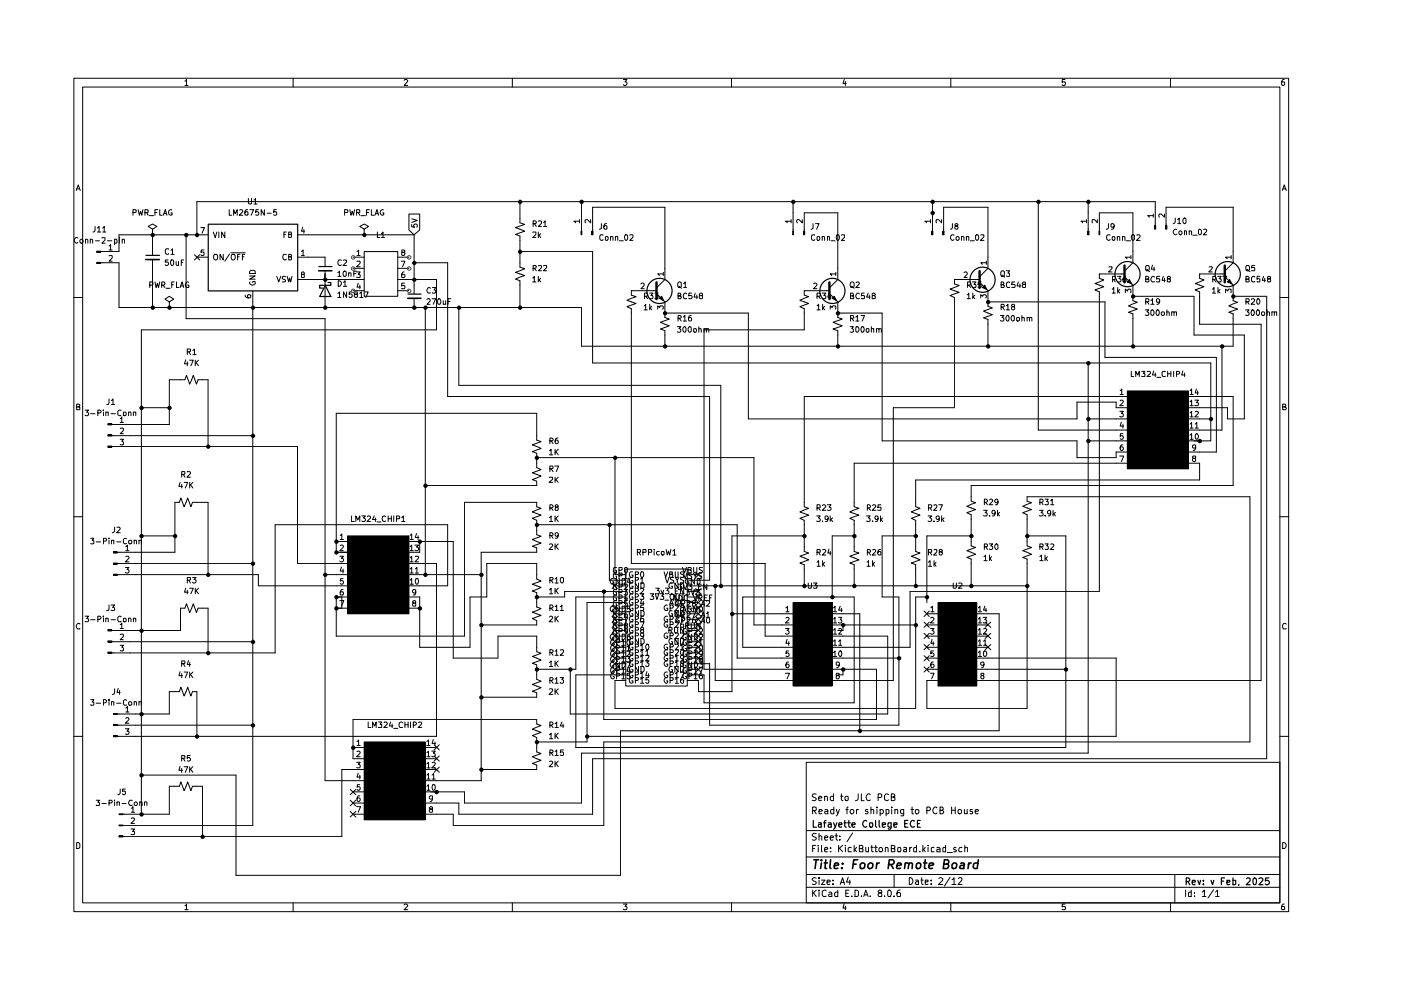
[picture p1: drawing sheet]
<svg xmlns="http://www.w3.org/2000/svg" width="297mm" height="210mm" viewBox="0 0 297 210" stroke-linecap="round" stroke-linejoin="round" font-family="sans-serif">
<g fill="none" stroke="#000" stroke-width=".21">
<path d="M15.7 16.6h257.5v176.7h-257.5zM17.5 18.5h253.9v172.9h-253.9zM39.2 17.2h.2l.1-.4v1.3M39.2 18.1h.7M62.1 16.6v1.9M85.7 17l.2-.2h.3l.2 .3-.7 1h.7M108.6 16.6v1.9M132.2 16.8h.7l-.4 .6 .4 .1v.4l-.2 .2h-.4l-.1-.2M155.1 16.6v1.9M179 16.8l-.3 .9h.7M179.2 17.3v.8M201.6 16.6v1.9"/>
<path d="M225.8 16.8h-.6v.6h.6l.1 .1-.1 .5-.4 .1-.2-.2M248.2 16.6v1.9M272.3 16.8h-.3a.93 .93 0 0 0-.2 1.2h.5l.1-.5-.1-.1h-.5l-.1 .1M16.2 40.4l.4-1.2 .4 1.2M16.3 40h.5M16.5 50.5l-.5-.1a.67 .67 0 0 0-.3 .7 .67 .67 0 0 0 .6 .5l.2-.2M16.9 51l.5-.3 .2 .3v.3l-.4 .3-.3-.3zM18.1 50.9l.2-.2 .3 .2v.7M18.1 50.7v.9M19.1 50.9l.2-.2 .3 .2v.7M19.1 50.7v.9M20.2 48v.9l-.5 .3"/>
<path d="M20.2 51.1h.9M20.5 55.6h.8v.3h-.8zM20.5 53.3h.8v.2h-.8zM20.7 48.3l.3-.3v1.2M20.7 49.2h.6M21.3 55.7h3.9v9.5h98.1v8.2h138.2v-6.9l-1-.3 1.9-.7-1.9-.6 1.9-.8-.9-.3v-3.3l-1.8-1.8M21.6 50.5h.7v.4l-.7 .7h.7M21.8 48.3l.3-.3v1.2M21.8 49.2h.6M22.8 51.1h.9M23.1 52.2l.4-.4v1.2M23.1 54.3h.7v.4l-.7 .7h.7"/>
<path d="M23.1 53h.7M24.3 50.8l.3-.1 .2 .2v.5l-.2 .2-.3-.1M24.3 50.7v1.2M25.3 50.4v.1M25.3 50.7v.9M25.9 50.9l.2-.2 .3 .2v.7M25.9 50.7v.9M28.2 45h.6l.1-.5-.7-.1v1.2M29.3 44.4l.2 1.2 .3-.8 .3 .8 .2-1.2M30.7 45h.6l.1-.5-.7-.1v1.2M31.1 45l.3 .6M31.7 45.7h.9"/>
<path d="M32.3 48.6l1-.6-1-.5-.9 .5 .9 .6v1.2M32.3 49.8h.1M32.3 49.8v4.3M32.3 55v10.2M32.9 59.8l.2 1.2 .3-.9 .2 .9 .3-1.2M32.9 45h.4M33.4 44.4h-.5v1.2M33.9 44.4v1.2h.5M34.6 45.6l.5-1.2 .3 1.2M34.7 45.3h.6M35.6 55.1h-.5v.5h.5l.1 .4-.2 .3-.4-.2M35.7 52.8l-.5-.1-.1 .3v.8l.3 .1 .3-.1"/>
<path d="M36.2 55.2l.1-.1a.59 .59 0 0 1 .6 .4 .59 .59 0 0 1-.2 .6l-.1 .2-.4-.2zM36.2 53.1l.4-.4v1.2M36.2 53.9h.7M36.4 44.5a.54 .54 0 0 0-.7 .6 .54 .54 0 0 0 .8 .5v-.5h-.3M36.9 59.8h-.5v1.2M37.3 55.5v.6l.2 .2 .3-.2M37.4 59.8v1.2h.5M37.8 55.5v.8M38.4 55.6h.4M38.9 55.1h-.5v1.2M39.5 49.8v17.8h29.4v97.9h8.3M40 59.9l-.1-.1a.66 .66 0 0 0-.6 .4 .66 .66 0 0 0 .2 .8l.5-.1v-.4h-.2"/>
<path d="M41.2 54l1.1 1.1M41.7 54.5h2.4M42.3 54l-1.1 1.1M42.6 48.3h.7l-.5 1.1M43.3 53h-.6l-.1 .5h.7v.5l-.2 .2h-.3l-.2-.2M44.1 49.8h-18.9v3.5h-3.9M45.2 49.2l.4 1.2 .4-1.2M45.5 53.9h.5a.77 .77 0 0 1-.2 1.2l-.3-.1a.87 .87 0 0 1 0-1.1zM46.4 49.2v1.2M47.3 53.9v1.2l-.6-1.2v1.2M47.7 49.2v1.2l-.7-1.2v1.2M48.6 44.4v1.2h.5"/>
<path d="M48.7 53.8l-1 1.6M48.9 53.6h3.1M49.2 53.9h.5a.77 .77 0 0 1-.2 1.2l-.3-.1a.87 .87 0 0 1 0-1.1zM49.5 45.6v-1.2l.4 .9 .4-.9v1.2M50.4 54.4h.3M50.8 44.5l.4-.1 .3 .4-.8 .8h.8M50.9 53.9h-.5v1.2M51.4 54.4h.3M51.9 53.9h-.5v1.2M52.5 44.4h-.3a.73 .73 0 0 0 0 1.2h.4v-.6l-.4-.1-.3 .2M52.7 42.1v.9l.2 .3 .4-.1v-1.1M52.9 58.5h1.2l-1.2 .7h1.2"/>
<path d="M53 59.8l-.1 .1a.66 .66 0 0 0 .5 .5 .66 .66 0 0 0 .7-.2l-.1-.5h-.4v.2M53 57.5l.3-.2h.5l.3 .2v.5h-1.2zM53 44.4h.8l-.5 1.2M53.8 42.4l.4-.3v1.2M53.8 43.3h.7M54.8 44.4h-.5l-.1 .6 .2-.1 .4 .1v.6h-.6M56 44.4v1.2l-.6-1.2v1.2M56.6 45.2h.9M58.6 44.4h-.5l-.1 .6 .2-.1 .4 .1v.6h-.6M58.7 58.6l.4 1.2 .4-1.2M60.2 49.7h.3M60.5 58.7l-.5-.1-.1 .2v.3l.6 .3-.1 .4h-.5"/>
<path d="M60.7 54l-.5-.1a.67 .67 0 0 0-.3 .7 .67 .67 0 0 0 .6 .5l.2-.2M60.7 49.2h-.5v1.2M60.9 58.6l.3 1.2 .2-.9 .2 .9 .3-1.2M61.2 54.4h.4l.2-.3-.2-.2h-.4v1.2h.4l.2-.2v-.3l-.2-.2M61.2 49.7h.4l.2-.3-.2-.2h-.4v1.2h.4l.2-.2v-.3l-.2-.2M63.1 59.3h14.1M63.1 54.5h5.8v2M63.1 49.8h24.7M63.9 53.3l.4-.3v1.2M63.9 54.2h.6M64.1 58.2l-.2-.1v-.3l.4-.1 .2 .4-.6 .2 .1 .5h.5v-.5l-.2-.1M64.2 48.2l-.3 .8h.7"/>
<path d="M64.4 48.7v.7M68.9 57.4v7.8M71.6 57.8l.4-.3v1.1M71.6 58.6h.7M71.7 59.5a.58 .58 0 0 1 .7 .7l-.3 .4-.4 .1zM72.4 55.2l-.5-.1a.67 .67 0 0 0-.3 .7 .67 .67 0 0 0 .5 .5l.3-.2M72.8 59.9l.4-.4v1.2M72.8 55.2l.6-.1 .1 .4-.8 .8h.8M72.9 57.5h.3l.2 .2v.7l-.2 .2h-.3l-.2-.4zM73.1 45h.6v-.5l-.6-.1v1.2M73.9 58l.2-.2 .3 .1v.7M73.9 57.8v.8"/>
<path d="M74.2 44.4l.2 1.2 .3-.8 .2 .8 .3-1.2M74.8 54.5h2.4M74.8 56.9h2.4M75 58h.4M75.6 57.7h.8l-.5 .5h.4v.6h-.7M75.6 57.5h-.6v1.1M75.6 45h.6l.1-.5-.7-.1v1.2M75.7 53.3l.3-.3v1.2M75.7 55.5l.6-.1 .1 .3-.8 .9h.8M75.7 54.2h.7M75.9 45l.4 .6M76.5 45.7h1"/>
<path d="M77.2 53.3h7.1v9.5h-7.1zM77.2 48.6l.9-.6-.9-.5-.9 .5 .9 .6v1.2M77.2 49.8h.1M77.7 45h.4M78.3 44.4h-.6v1.2M78.7 44.4v1.2h.6M79.5 45.6l.4-1.2 .4 1.2M79.6 45.3h.6M80 49.2v1.2h.5M80.9 49.5l.3-.3v1.2M80.9 50.4h.6M81.3 44.5a.54 .54 0 0 0-.7 .6 .54 .54 0 0 0 .8 .5v-.5h-.3"/>
<path d="M84.3 59.3h8.2v10.6h-62.5v102.7M84.3 54.5h2.4M84.3 56.9h2.4M85.1 55.4h.8l-.6 1.2M85.3 53.5l-.1-.4 .5-.1 .2 .3-.3 .2-.4 .1v.4l.1 .2h.3l.3-.3v-.2l-.3-.2M85.7 57.7h-.4l-.1 .3v.8h.5l.2-.1v-.4l-.2-.1h-.4l-.1 .1M86.7 45.4h2.3v3.4l-1.2 1-1.1-1zM87.3 47.6v.5l.6 .1-.2-.2 .1-.4h.6v.6M87.3 46.4l1.2 .3-1.2 .5M87.8 55.7h7.1v28.4h55.6v38.9h-4.8M87.8 49.8v12.5M110.2 42.8v4.4l1.1 .4-2 .7 2 .7-2 .7 .9 .3v6.6l1.1 .4-2 .7 2 .7-2 .8 .9 .3v5.7"/>
<path d="M110.2 53.3h15.4v23.7h131.1v16.5h-4.7M112.9 49.3h.7v.4l-.7 .7h.7M112.9 58.9h.2l.2-.3v1.2M112.9 59.8h.7M113 47.4h.6v-.5l-.6-.1v1.2M113 56.9l.6-.1v-.5h-.6v1.1M113.3 47.4l.4 .6M113.3 56.9l.4 .5M114.1 46.9h.7v.4l-.7 .7h.7M114.1 56.4h.7v.3l-.7 .7h.7M114.1 49.2v1.2M114.1 58.6v1.2"/>
<path d="M114.3 49.9l.3 .5M114.3 59.4l.3 .4M114.6 49.5l-.5 .5M114.6 59l-.5 .4M115.2 47.2l.4-.4v1.2M115.2 56.4h.7v.3l-.7 .7h.7M115.2 48h.7M122.9 46.9h-1.2l.3 .2v.1M122.9 46.6v.6M123.2 49h.2v.8h-.2zM123.3 42.8v6.2M125.2 46.6v.6l-.7-.6h-.3l-.2 .1v.4l.2 .1"/>
<path d="M125.5 49h.2v.8h-.2zM125.6 49v-5.1h15.4v15.4l-1.8 1.7M127.5 47.4v1l-.4 .2M127.8 49.9l-.5-.1-.1 .2 .1 .8 .2 .2 .3-.2M128.4 50.3l.1-.2 .4 .1v.7l-.4 .1-.1-.2zM128.6 47.4h-.2a.73 .73 0 0 0-.1 1.2l.4-.1v-.5l-.4-.2-.3 .3M129.5 50.3l.1-.2 .4 .2v.7M129.5 50.1v.9M130.5 50.3l.1-.2 .4 .1v.8M130.5 50.1v.9M131.3 51.1h.9M132.5 49.9l.1-.1a.59 .59 0 0 1 .5 .3 .59 .59 0 0 1-.1 .7l-.2 .2-.3-.2z"/>
<path d="M133.5 49.9h.7v.4l-.7 .7h.7M140.6 58.1h-1.2l.4 .3M140.6 57.7v.7M143.8 59.9l.1-.1 .5 .1v.9l-.1 .2h-.4a.74 .74 0 0 1-.1-1.1zM167.7 46.9h-1.2l.4 .2v.1M167.7 46.6v.6M168.1 49h.1v.8h-.1zM168.1 42.8v6.2M170.1 46.6v.6l-.7-.6h-.3l-.2 .1v.4l.2 .1M170.3 49h.3v.8h-.3zM170.5 49v-3.9h7.1v14.2l-1.7 1.7M172.4 47.4v1l-.4 .2"/>
<path d="M172.7 49.9l-.5-.1-.2 .2 .1 .8 .3 .2 .3-.2M172.9 47.4h.8l-.6 1.2M173.2 50.3l.2-.2 .3 .1v.7l-.3 .1-.2-.2zM174.3 50.3l.2-.2 .3 .2v.7M174.3 50.1v.9M175.4 50.3l.2-.2 .3 .1v.8M175.4 50.1v.9M176.2 51.1h.8M177.2 58.1h-1.2l.4 .3M177.2 57.7v.7M177.4 49.9l.1-.1a.59 .59 0 0 1 .5 .3 .59 .59 0 0 1-.1 .7l-.2 .2-.3-.2zM178.4 49.9h.7v.4l-.7 .7h.7"/>
<path d="M180.3 59.9l.3-.1 .3 .1a.87 .87 0 0 1 0 1.1h-.5l-.1-.4zM181.5 59.9l.4-.1 .3 .3-.8 .9h.8M197.3 46.9h-1.2l.3 .3M197.3 46.6v.6M197.5 49h.3v.8h-.3zM197.7 42.8v6.2M199.6 46.6v.6l-.6-.6h-.5v.6M199.9 49h.3v.8h-.3zM200.1 49v-5.1h9.4v13l-1.8 1.8M201.9 47.4v.9l-.4 .3M202.3 49.9l-.5-.1a.67 .67 0 0 0-.3 .7 .67 .67 0 0 0 .5 .5l.3-.2M202.7 50.4l.4-.3 .3 .3v.3l-.5 .3-.2-.3z"/>
<path d="M202.7 47.9l-.3-.2a.35 .35 0 0 1 .4-.3 .35 .35 0 0 1 .3 .3l-.2 .2a.36 .36 0 0 0-.5 .4 .36 .36 0 0 0 .6 .3 .36 .36 0 0 0 0-.6l-.1-.1M203.9 50.3l.1-.2 .4 .2v.7M203.9 50.1v.9M204.4 57.8l.2-.1h.3l.2 .1v.4l-.7 .6h.7M204.9 50.3l.2-.2 .3 .1v.8M204.9 50.1v.9M205.7 51.1h.9M206.2 59.8h.7l-.4 .5h.3v.7l-.6-.1M206.8 50l.2-.2a.6 .6 0 0 1 .6 .4 .6 .6 0 0 1-.3 .7l-.2 .1-.3-.3zM207.7 59.3h-5.3v.9l1 .3-2 .8 2 .7-2 .7 1 .4v23.3h-13v57.9h-13M207.7 59.9l1.8 1.7v3.3l.9 .4-1.9 .7 1.9 .7-1.9 .7 1 .3v5.7M207.9 49.9l.6-.1 .1 .3-.7 .9h.7"/>
<path d="M208 59.8h-.6l-.1 .6 .6-.1 .1 .6h-.7M209.1 55.7h-1.2l.4 .3M209.1 55.4v.6M212.3 57.6l.1-.2 .5 .2v.8l-.1 .2h-.4a.74 .74 0 0 1-.1-1zM212.4 58.3l.6 .5M213.4 57.4h.6l-.3 .5 .3 .1v.5h-.6M214 59.9a.43 .43 0 0 0-.5 0 .43 .43 0 0 0-.1 .6l.2 .5 .4-.1M215.1 59.8h-.6v.6l.6-.1 .1 .2v.3l-.1 .2-.6-.1M215.9 59.8l-.3 .8h.8M220.1 42.8v48.4h18.9M230.4 46.9h-1.2l.3 .3M230.4 46.6v.6"/>
<path d="M230.6 49h.3v.8h-.3zM230.7 42.8v6.2M232.7 46.6v.6l-.6-.6-.5 .1v.5M233 49h.2v.8h-.2zM233.1 49v-3.9h7.1v10.6l-1.8 1.8M235 47.4v.9l-.1 .2-.4 .1M235.1 56.6h.6l.1 .2-.8 .9h.8M235.4 49.9l-.5-.1a.67 .67 0 0 0-.3 .7 .67 .67 0 0 0 .5 .5l.3-.2M235.9 50.2l.3-.1 .2 .3-.2 .6-.4-.3zM235.9 59.3h.4l.2-.2v-.3l-.2-.2h-.4v1.2M236.1 59.3l.4 .5M236.2 47.9l-.2 .3-.5-.2v-.5l.5-.1a.73 .73 0 0 1-.1 1.2h-.3"/>
<path d="M236.9 50.3l.2-.2 .3 .2v.7M236.9 58.6h.8l-.5 .5 .5 .2v.3l-.2 .2-.6-.1M236.9 50.1v.9M238 50.3l.2-.2 .3 .2v.7M238 50.1v.9M238.4 58.7l1.8 1.8v3.3l.9 .3-1.8 .8 1.8 .6-1.8 .7 .9 .3v6.9M238.4 58.1h-5.3v.9l.9 .4-1.8 .7 1.8 .7-1.8 .7 .9 .4v63.5h-40.1v11.8h-16.6M238.7 58.6h-.3a.93 .93 0 0 0-.2 1.2h.5l.1-.5-.1-.2h-.5l-.1 .2M238.8 51.1h.9M239.4 59.3l.5 .9-.9-.4zM239.8 54.5h-1.2l.3 .4M239.8 54.2v.7"/>
<path d="M240 49.8h.4l.1 .2v.7l-.2 .3a.71 .71 0 0 1-.3-1.2zM241 49.9l.6-.1 .1 .3-.7 .9h.7M242.9 59.2l.6-.1 .1-.3-.3-.2h-.4v1.2h.6l.1-.5-.3-.1M242.9 56.5l.2-.2h.4l.2 .3-.2 .8h-.4l-.2-.2zM243.1 57.1l.7 .5M244.3 56.2l-.2 .9h.8M244.5 45.7h-1.2l.4 .4M244.5 45.4v.7M244.7 56.6v.8M244.8 47.8h.2v.8h-.2zM244.8 58.8l-.3-.2a.67 .67 0 0 0-.5 .5 .67 .67 0 0 0 .3 .7l.5-.1M244.9 47.8v-5h-203.2v7"/>
<path d="M245.9 58.6h-.6l-.1 .6 .6-.1 .1 .6h-.7M246.6 58.6l-.2 .8h.7M246.9 45.4v.7l-.7-.7h-.4v.7M246.9 59v.8M247.1 47.8h.3v.8h-.3zM247.2 47.8v-3.9h14.3v11.8l-1.8 1.8M247.7 59.1h-.1a.31 .31 0 0 1 0-.4 .31 .31 0 0 1 .5 .1v.3l-.5 .1v.6h.5l.1-.2v-.2l-.3-.3M249.2 46.2v.9l-.4 .3M249.5 48.7h-.5l-.2 .4 .2 .6 .3 .1 .2-.2M249.7 46.6l.3-.4v1.2M249.7 47.4h.7M249.9 49.2l.5-.3 .2 .3v.3l-.4 .3-.3-.3z"/>
<path d="M251 46.3l.2-.1 .3 .3v.7l-.4 .2a.7 .7 0 0 1-.1-1.1zM251.1 49.1l.2-.2 .2 .1v.8M251.1 48.9v.9M252.1 49.1l.2-.2 .3 .2v.7M252.1 48.9v.9M252.9 49.9h.9M254.2 48.7l.1-.1a.62 .62 0 0 1 .5 .6 .62 .62 0 0 1-.5 .6l-.2-.3zM255.2 48.7l.4-.1 .3 .3-.8 .9h.8M256.4 56.6h.6v.2l-.7 .9h.7M257.1 59.3h.5l.2-.5-.2-.2h-.5v1.2M257.4 59.3l.4 .5M258.1 58.6h.8l-.4 .5h.3v.7l-.7-.1"/>
<path d="M259.2 58.6h.9l-.5 1.2M259.7 58.1h-5.4v.9l1 .4-1.9 .7 1.9 .7-1.9 .7 .9 .4v6.8h13.1v75.6h-60.3M260.7 59.3l.5 .9-.9-.4zM261 54.5h-1.2l.4 .4M261 54.2v.7M264.2 59.2l.6-.1v-.3l-.2-.2h-.4v1.2h.6v-.5l-.2-.1M264.3 57.1l.7 .5M264.3 56.3h.5l.1 .3-.1 .8h-.5l-.1-.2v-.7zM266 58.8l-.3-.2-.4 .3v.6l.2 .3 .5-.1M266 56.3h-.6l-.1 .5 .6-.1 .1 .6h-.7M267.1 58.6h-.6v.6h.6l-.1 .6-.5-.1M267.9 58.6l-.3 .8h.7"/>
<path d="M268.1 59v.8M269 59.1h-.2a.31 .31 0 0 1 .1-.4 .31 .31 0 0 1 .4 .1v.3l-.5 .1v.6h.5l.1-.4-.2-.3M271.9 40.4l.4-1.2 .4 1.2M272 40h.6M15.7 63.1h1.8M31.7 60.5h.6l.1-.2v-.4l-.1-.1h-.6v1.2M34.3 60.5l.6-.1v-.5l-.6-.1v1.2M34.5 60.5l.5 .5M35.2 61.1h.9M35.9 64l.9-.6-.9-.6-.9 .6 .9 .6v1.2M35.9 65.2h.1M36.4 60.4h.3"/>
<path d="M38.2 61l.4-1.2 .3 1.2M38.3 60.6h.6M39.4 76.3l-.3 .8h.8M39.7 74.6l.7-.1v-.4l-.7-.1v1.2M39.7 76.7v.9M40 74.6l.4 .6M40.2 76.4h.8l-.5 1.2M40.9 74.3l.3-.3v1.2M40.9 75.2h.7M41.4 76.4v1.2M41.6 76.9l.5 .7M42.1 76.4l-.7 .6"/>
<path d="M52 62.6v.2l.5 .4h.5l.2-.2v-.4h-.7v.4l.2 .2M53.6 61.6v113.4h-27.5M71.6 62.2l.4-.3v1.2M71.6 63.1h.7M72.8 60.7h.7M73.5 61.9v1.2l-.7-1.2v1.2M74.6 61.9h-.5l-.1 .5h.6v.6l-.4 .1-.2-.2M74.8 61.6h2.4M75.4 62.4l-.3-.3 .2-.2h.4l.1 .3-.7 .4v.2l.3 .3 .4-.2v-.4l-.2-.1M75.9 60l-.2 .9h.8M76.3 62.2l.3-.3v1.2M76.3 63.1h.7"/>
<path d="M76.3 60.5v.7M77.3 61.9h.8l-.5 1.2M84.3 61.6h2.4M85.8 60h-.6v.6l.5-.1 .2 .2v.3l-.2 .2-.5-.1M87.8 63.2v2M90.2 65.2v56.6M90.5 63.5l.2-.2h.3l.2 .2v.3l-.7 .7h.7M91.3 61.1l-.3-.1a.67 .67 0 0 0-.5 .5 .67 .67 0 0 0 .3 .6h.5M91.6 63.3h.8l-.5 1.2M91.7 61h.7l-.4 .5h.3l.1 .1-.1 .5h-.6M93 63.3a.71 .71 0 0 1 .3 1.2h-.3l-.2-.2v-.7zM94 63.8v.7l.5-.1"/>
<path d="M94.5 63.8v.7M95 63.9h.4M95.6 63.3h-.6v1.2M97.3 65.2v16.5h55.5v42.5M135.9 60.2l.2-.2h.3l.2 .2v.3l-.7 .7h.7M136.6 64.9l.3-.4v1.2M136.6 65.7h.6M136.7 62.8l.5-.1v-.5l-.5-.1v1.2M136.9 62.8l.4 .5M137.8 62.1h.6l-.4 .6h.3l.1 .1-.1 .5-.5-.1M137.8 64.5v1.2M137.8 65.3l.4 .4"/>
<path d="M138.2 64.9l-.4 .5M138.9 62.1h.6l-.3 .6h.3v.5h-.6M139.2 62.2l1.8 1.8v3.3l.9 .3-1.9 .7 1.9 .8-1.9 .7 1 .3v3.3M139.2 61.6h-5.3v1l1 .3-2 .8 2 .6-2 .7 1 .4v54.1h28.3v15.4h5.9M139.4 65.5v-.6l.5 .3 .1-.3h.5l.1 .1v.4l-.1 .1M139.8 63.2l.5-.4 .4 1zM141 66.4h17.7v22.4h69.6v-3.5h8.3v1.1h2.4M143.6 69.3h.8l-.5 .4 .4 .1v.6h-.7M143.8 62.7h.5v-.5l-.5-.1v1.2h.5l.1-.3-.3-.3M143.8 67.5h.5l.1-.2v-.3l-.6-.1v1.2M143.9 60.7l.6 .4M144 67.5l.4 .6"/>
<path d="M144.9 67.2l.3-.3v1.2M144.9 68.1h.6M144.9 69.3h.2a.71 .71 0 0 1 .1 1.1h-.1a.7 .7 0 0 1-.2-1.1zM144.9 60.1l.4-.3v1.2M144.9 61h.6M145.5 62.3l-.1-.2a.67 .67 0 0 0-.5 .6 .67 .67 0 0 0 .2 .6l.4-.1M146 69.3h.3l.3 .2v.7l-.4 .2a.7 .7 0 0 1-.2-1.1zM146.6 66.9l-.5 .1-.1 .8a.35 .35 0 0 0 .3 .3 .35 .35 0 0 0 .3-.3v-.2l-.2-.3-.4 .3M146.6 62.1h-.6v.6h.6l.1 .1v.4l-.1 .1-.6-.1M147.1 69.8l.5-.1v.7h-.5zM147.4 62.1l-.2 .9h.7M147.7 62.6v.7"/>
<path d="M148.2 69.8l.4-.1 .1 .7M148.2 69.3v1.1M148.5 62.7l-.2-.3 .2-.3h.3l.1 .5-.4 .1-.2 .2 .1 .4 .5-.1v-.4l-.1-.1M149.3 69.8l.4-.1 .1 .7M149.3 69.7v72.2h18.8M149.8 69.8v-.1h.4l.1 .7M172.6 60.2l.4-.2 .2 .4-.7 .8h.7M173.2 64.9l.4-.4v1.2M173.2 62.8h.5l.2-.1v-.4l-.2-.2h-.5v1.2M173.2 65.7h.7M173.6 62.8l.3 .5M174.3 62.1h.8l-.4 .6 .4 .1v.4l-.2 .1-.6-.1"/>
<path d="M174.4 64.5v1.2M174.5 65.3l.3 .4M174.8 64.9l-.4 .5M175.8 62.1l-.3 .9h.7M175.9 61.6h-5.4v1l.9 .3-1.8 .8 1.8 .6-1.8 .7 .9 .4v4.5h-21.2M175.9 62.2l1.7 1.8v3.3l1 .3-2 .7 2 .8-2 .7 1 .3v3.3M176 65.5v-.6l.4 .3 .2-.3h.5v.6M176 62.6v.7M176.4 63.2l.5-.4 .5 1zM177.6 66.4h9.4v27.1h41.3v3.5h8.3v-1.2h2.4M180.3 69.3h.6l-.3 .4 .3 .1v.6h-.6M180.3 62.7h.6v-.4l-.1-.2h-.5v1.2h.6l.1-.3-.2-.3"/>
<path d="M180.3 67.5h.6v-.5l-.6-.1v1.2M180.5 60.7l.6 .4M180.6 67.5l.4 .6M181.4 67.2l.4-.3v1.2M181.4 68.1h.7M181.5 69.3h.3a.64 .64 0 0 1 .3 .6 .64 .64 0 0 1-.4 .5l-.3-.2zM182.2 62.3l-.3-.2a.67 .67 0 0 0-.5 .6 .67 .67 0 0 0 .3 .6l.5-.1M182.5 66.9h.8l-.5 1.2M182.6 69.3h.4a.78 .78 0 0 1 0 1.1h-.4zM183.2 62.1h-.5l-.1 .6h.6v.6l-.6-.1M183.7 69.7l.5 .1v.6h-.5zM184.1 62.1l-.4 .9h.8"/>
<path d="M184.3 62.6v.7M184.7 69.8l.6-.1v.7M184.7 69.3v1.1M185.1 62.7l-.2-.1 .2-.5h.2l.3 .3-.2 .3h-.3l-.2 .1 .1 .5h.4l.2-.1v-.3l-.3-.2M185.8 69.8l.5-.1 .1 .7M185.8 69.7v.7M186.4 69.8v-.1h.4l.1 .7M205.1 62.5h.1l.2-.4v1.2M205.1 63.3h.6M205.1 60.5l.6-.1v-.5l-.6-.1v1.2M205.4 60.5l.4 .5M206.2 62.1v1.2"/>
<path d="M206.3 62.9l.4 .4M206.7 62.6l-.5 .4M207.9 63.2v-.7l.5 .3 .2-.3 .4 .1 .1 .4-.1 .2M208.8 60.5l.4 .9-.9-.4zM209.5 64h24.8v11.8h23.6v20h-5.9M212.1 66.9h.8l-.5 .4 .4 .1v.6h-.7M212.3 60.4l.5-.1v-.4l-.5-.1v1.2h.5l.1-.4-.3-.2M212.3 65.1h.5l.1-.2v-.3l-.6-.1v1.2M212.5 65.1l.4 .6M213.4 64.9l.3-.4v1.2M213.4 65.7h.6M213.4 67l.2-.1a.71 .71 0 0 1 .1 1.2h-.1a.7 .7 0 0 1-.2-1.1z"/>
<path d="M214.5 67l.3-.1 .3 .2v.7l-.4 .3a.7 .7 0 0 1-.2-1.1zM214.7 65l-.2-.2a.35 .35 0 0 1 .3-.3 .35 .35 0 0 1 .3 .3l-.2 .2a.36 .36 0 0 0-.4 .4 .36 .36 0 0 0 .5 .3 .36 .36 0 0 0 .1-.6l-.2-.1M215.6 67.3h.5l.1 .2v.3l-.3 .3-.3-.1zM216.2 60.2v.8M216.7 67.4l.4-.1 .1 .8M216.7 66.9v1.2M217 60.3l-.3-.3 .3-.2h.3l.1 .4-.4 .1-.3 .2 .2 .5 .5-.1v-.4l-.1-.2M217.8 67.4l.4-.1 .1 .8M217.8 67.3v.8M218.3 67.5v-.2h.4l.1 .8M230.7 77v82.7h-107.4v10.6h-24.8v-2.4h-8.3M235.8 61.3l.3-.3v1.1"/>
<path d="M235.8 62.1h.7M237 61v1.1M237.1 61.7l.3 .4M237.4 61.4l-.4 .4M238.6 62.1v-.8l.5 .4v-.3h.7l-.1 .7M239.9 78.7v1.1h.5M240.2 62.8h13v8.2h10.6v17.8h-3.5v-2.4h-8.3M240.8 79.8v-1.1l.4 .8 .4-.8v1.1M242.1 78.7h.6l-.3 .5h.3v.6h-.6M242.8 65.7h.8l-.4 .4 .4 .3-.1 .4h-.7M242.9 64h.5l.2-.2v-.3l-.2-.2h-.5v1.2M243.2 78.8l.6-.1 .1 .4-.7 .7h.7"/>
<path d="M243.2 64l.4 .5M244 63.7h.2l.1-.4v1.2M244 64.5h.7M244.1 65.8l.2-.1a.64 .64 0 0 1 .4 .6 .64 .64 0 0 1-.4 .6l-.3-.3zM244.6 78.7l-.3 .8h.8M244.9 79.1v.7M245.2 65.8l.3-.1a.78 .78 0 0 1 0 1.2l-.3-.1zM245.9 63.8l-.3 .3-.4-.1v-.5l.4-.2a.72 .72 0 0 1-.1 1.2h-.2M246.2 66.3l.2-.2h.3l.2 .2-.1 .5h-.5zM247.1 78.8l-.6-.1-.1 .3v.6l.1 .2h.6M247.4 66.2l.4-.1 .1 .8M247.4 65.7v1.2"/>
<path d="M247.6 78.7v1.1M247.6 79.2h.6M248.2 78.7v1.1M248.4 66.2l.5-.1v.8M248.4 66.1v.8M248.8 78.7v1.1M248.9 66.3l.1-.2h.4v.8M249.4 79.3l.6-.1 .1-.3-.2-.2h-.5v1.1M250.8 78.7l-.3 .8h.8M251.1 79.1v.7M257 61.3l.4-.3v1.1M257 62.1h.7"/>
<path d="M258.2 61v1.1M258.3 61.7l.4 .4M258.7 61.4l-.5 .4M259.1 73.4v17.8h-7.1M259.8 62.1v-.8l.5 .4v-.3l.2-.1 .5 .1-.1 .7M261.5 62.8h7.1v98.1h-143v11.7h-28.3v-2.3h-7.1M264.1 65.7h.7l-.4 .4 .4 .3v.4h-.7M264.2 64h.5l.1-.2v-.3l-.1-.2h-.5v1.2M264.5 64l.3 .5M265.3 65.8l.4-.1a.78 .78 0 0 1 0 1.2l-.4-.1zM265.3 63.5l.5-.2 .2 .4-.7 .8h.7M266.5 65.8l.3-.1a.78 .78 0 0 1 0 1.2h-.2a.78 .78 0 0 1-.1-1.1z"/>
<path d="M266.7 63.3a.62 .62 0 0 1 .4 .6 .62 .62 0 0 1-.4 .6 .78 .78 0 0 1 0-1.2zM267.5 66.3l.1-.2h.4l.1 .2v.5h-.6zM268.6 66.2l.5-.1 .1 .8M268.6 65.7v1.2M269.7 66.2l.5-.1v.8M269.7 66.1v.8M270.2 66.3l.1-.2h.4v.8M271.4 63.1h1.8M16.3 86.3h.4l.2-.3-.1-.2-.5-.1v1.2h.5l.1-.5-.2-.1M18 87h.8l-.4 .4 .4 .2-.1 .5h-.7M19.2 87.7h1M20.7 87.5h.6l.1-.1-.1-.4h-.6v1.1"/>
<path d="M21.9 87h.1M21.9 87.4v.7M22.4 87.5l.5-.1v.7M22.4 87.4v.7M22.9 94.6h.8v.2h-.8zM22.9 92.2h.8v.3h-.8zM22.9 89.8h.8v.3h-.8zM23.1 84.6v.8l-.2 .4h-.3M23.5 87.7h1M23.6 84.9l.4-.3v1.2M23.6 85.8h.7M23.7 90h12.2v-9.5h3.3l.3-.9 .7 1.8 .8-1.8 .7 1.8 .3-.9h2.1v14.2"/>
<path d="M23.7 94.7h39.4v24.8h10.6M23.7 92.4h29.9M25.5 88.7l.3-.3v1.2M25.5 90.8h.7v.5l-.7 .6h.7M25.5 93.1h.7l-.4 .5 .4 .1v.5h-.7M25.5 89.6h.7M25.7 87a.45 .45 0 0 0-.7 .2v.7a.45 .45 0 0 0 .7 .2M26.2 87.5l.4-.1 .2 .1-.1 .6h-.5zM27.3 87.5l.4-.1 .1 .7M27.3 87.4v.7M28.3 87.5l.5-.1v.7M28.3 87.4v.7"/>
<path d="M30 86.4h5.9M113.8 97h46.1v35.5h8.2M116.5 95.6l.3-.4v1.2M116.5 96.4h.7M116.6 93.5h.5l.2-.2-.1-.3-.6-.1v1.2M116.6 99.4l.6-.1 .1-.3-.2-.2h-.5v1.2M116.8 93.5l.5 .6M116.8 99.4l.5 .6M117.6 98.8h.8l-.5 1.2M117.7 95.2v1.2M117.9 95.8l.5 .6M118.3 92.9l-.4 .1-.2 .8a.35 .35 0 0 0 .3 .3 .35 .35 0 0 0 .4-.3v-.2l-.3-.3-.4 .3"/>
<path d="M118.4 95.2l-.7 .7M130.4 97v24.8h2.3M230.7 93.5h8.3M230.7 88.8h8.3M237.4 87.2h.8l-.5 .4 .5 .3-.1 .4h-.7M237.4 96.7h.9l-.6 1.2M237.5 82.8l.3-.3v1.2M237.5 85l.4-.2 .3 .4-.8 .8h.8M237.5 83.7h.7M237.7 89.5l-.2 .8h.8M238.1 91.9h-.5l-.1 .6 .2-.1 .4 .1v.5h-.6M238.1 94.3h-.3a.73 .73 0 0 0-.1 1.2l.4-.1 .1-.4a.35 .35 0 0 0-.4-.3 .35 .35 0 0 0-.3 .3"/>
<path d="M238.1 90v.8M239 82.9h13v16.5h-13zM239 98.2h-57.9v9.2l1 .4-1.9 .7 1.9 .7-1.9 .7 .9 .4v6.6l1 .4-1.9 .6 1.9 .8-1.9 .7 .9 .3v4.5M239 84.1h-68.5v23.3l.9 .4-1.8 .7 1.8 .7-1.8 .7 .9 .4v6.6l.9 .4-1.8 .6 1.8 .8-1.8 .7 .9 .3v4.5M239.6 90.5l.4 1.2 .4-1.2M239.7 86.1h.2l.1-.3v1.2M239.7 88.5l.3-.4v1.2M239.7 93h.7v.4l-.7 .7h.7M239.7 95.3h.7v.5l-.7 .6h.7M239.7 97.7h.7v.4l-.7 .7h.7M239.7 87h.7M239.7 89.3h.7"/>
<path d="M239.8 83.6l.2-.2 .4 .1a.87 .87 0 0 1 0 1.1h-.5l-.2-.4zM240.9 97.8l.1-.2h.5a.86 .86 0 0 1-.1 1.2l-.5-.2zM240.9 85.8v1.2M240.9 88.1v1.2M240.9 92.9v1.2M240.9 95.2v1.2M241 83.8v.8l.6-.1M241.5 90.6a.55 .55 0 0 0-.8 .5 .55 .55 0 0 0 .8 .5M241.6 83.8v.8M241.9 83.8h.5M242.1 83.4v1v.2h.3M242.1 85.8v1.2l-.6-1.2v1.2"/>
<path d="M242.1 88.1v1.2l-.6-1.2v1.2M242.1 92.9v1.2l-.6-1.2v1.2M242.1 95.2v1.2l-.6-1.2v1.2M242.1 97.6v1l.3 .2 .4-.2v-1M242.7 90.6a.55 .55 0 0 0-.8 .5 .55 .55 0 0 0 .8 .5M242.7 83.7l.4-.3v1.2M242.7 84.6h.6M242.7 93.6h.9M242.7 88.9h.9M242.7 86.5h.9M242.7 95.9h.9M243.2 88.4v.9"/>
<path d="M243.2 93.1v1M243.2 97.6h.6M243.5 97.6v1.2M245.3 80h.8M247.1 97.6h.8l-.4 .4 .3 .1v.6l-.5 .1-.2-.2M247.3 92.9h.7l-.4 .4 .4 .2v.5h-.7M247.3 95.2h.7l-.4 .5 .4 .1v.5l-.2 .1h-.3l-.2-.1M247.5 83.4l-.3 .8h.8M247.6 88.1l-.3 .8h.8M247.6 85.8l-.3 .8h.8M247.8 83.8v.8M247.9 86.2v.8"/>
<path d="M247.9 88.6v.7M248.4 83.6l.3-.2 .3 .1a.87 .87 0 0 1 0 1.1h-.5l-.2-.4zM248.5 97.6h.5a.77 .77 0 0 1-.2 1.2l-.3-.1a.87 .87 0 0 1 0-1.1zM248.5 85.8v1.2M248.5 88.1v1.2M248.5 92.9v1.2M248.5 95.2v1.2M248.8 90.6a.45 .45 0 0 0-.6 .2v.6a.45 .45 0 0 0 .6 .2v-.4h-.1M249.6 83.4v1l.2 .2 .5-.1v-1.1M249.6 97.6v1l.3 .2 .4-.2v-1M249.8 92.9v1.2l-.7-1.2v1.2M249.8 88.1v1.2l-.7-1.2v1.2"/>
<path d="M249.8 85.8v1.2l-.7-1.2v1.2M249.8 95.2v1.2l-.7-1.2v1.2M250 90.5v1.2l-.7-1.2v1.2M250.3 93.6h.9M250.3 88.9h.9M250.3 86.5h.9M250.3 95.9h.9M250.6 90.5a.6 .6 0 0 1 .7 .6 .6 .6 0 0 1-.7 .6zM250.7 83.4h.7M250.7 97.6h.7M250.8 88.4v.9M250.8 93.1v1"/>
<path d="M251 83.4v1.2M251 97.6v1.2M252 98.2h2.3v3.6h-60.2v5.6l1 .4-1.9 .7 1.9 .7-1.9 .7 .9 .4v6.6l1 .4-1.9 .6 1.9 .8-1.9 .7 .9 .3v4.5M252 84.1h9.5v18.9h-55.6v3.3l.9 .3-1.8 .8 1.8 .6-1.8 .7 .9 .4v6.6l.9 .4-1.8 .7 1.8 .7-1.8 .7 .9 .3v5.7M252 88.8h4.7M252.3 92.3l.3-.4v1.2M252.3 89.9l.3-.3v1.2M252.3 87.5l.3-.3v1.2M252.3 85.2l.3-.4v1.2M252.3 82.8l.3-.3v1.2M252.3 83.7h.7M252.3 93.1h.7"/>
<path d="M252.3 90.8h.7M252.3 88.4h.7M252.3 86h.7M253.1 97.2l-.3-.3 .2-.2h.4l.1 .3-.7 .4v.2l.3 .3 .4-.2v-.4l-.2-.1M253.3 84.8h.8l-.4 .5 .4 .2v.4l-.2 .1-.6-.1M253.4 89.9l.3-.3v1.2M253.4 87.3l.4-.1 .3 .3-.8 .9h.8M253.4 90.8h.7M253.5 92l.3-.1a.67 .67 0 0 1 .3 .7 .67 .67 0 0 1-.4 .5l-.3-.4zM253.5 94.8l-.1 .2h-.4l-.2-.2 .1-.4h.6v.8l-.2 .2-.3 .1M253.7 82.5l-.3 .8h.7M253.9 82.9v.8"/>
<path d="M271.9 86.3l.6-.1v-.4l-.6-.1v1.2h.6l.2-.4-.3-.2M15.7 109.6h1.8M19.2 114.1h.7l-.3 .5 .3 .1v.5h-.7M20.4 114.9h.9M21.9 114.7h.5l.2-.1-.1-.4-.6-.1v1.2M23.1 114.1v.1M23.1 114.6v.7M23.6 114.6h.5v.7M23.6 114.6v.7M24 119.4h.9v.2h-.9zM24 117h.9v.3h-.9zM24.3 111.8v.8l-.2 .3h-.3"/>
<path d="M24.7 114.9h1M24.8 111.8h.4l.3 .3-.8 .8h.8M24.9 117.1h12.2v-10.6h.9l.4-.9 .6 1.8 .8-1.8 .7 1.8 .3-.9h3.3v15.3M24.9 119.5h28.7M26.7 115.9l.3-.3v1.2M26.7 118l.6-.1v.4l-.7 .8h.7M26.7 116.8h.6M26.8 114.2l-.3-.1-.3 .3v.7l.3 .2 .3-.1M27.3 114.7l.1-.1h.4l.1 .1v.5h-.6zM28.4 114.6h.5l.1 .7M28.4 114.6v.7M29.5 114.6h.5v.7"/>
<path d="M29.5 114.6v.7M30 113.6h7.1M38.2 102.3l-.3 .8h.8M38.5 100.6l.7-.1v-.4l-.7-.1v1.2M38.5 102.7v.8M38.9 100.6l.3 .6M39 102.3h.8l-.5 1.2M39.7 100.1l.5-.1 .2 .3-.8 .9h.8M40.2 102.3v1.2M40.4 102.8l.5 .7M40.9 102.3l-.7 .7M72.1 117.9h.7l-.4 .5h.3v.6l-.5 .1-.1-.1"/>
<path d="M72.1 113.5l.4-.3v1.2M72.1 115.7l.5-.1 .2 .3-.7 .9h.7M72.1 114.4h.7M73.7 113.6h13v16.5h-13zM74.4 114.3l.5-.2a.65 .65 0 0 1 .3 .7 .65 .65 0 0 1-.5 .5l-.3-.2zM74.4 116.8l.4-.3v1.2M74.4 119.2l.4-.3v1.2M74.4 117.7h.7M74.5 109.4v1.2h.6M75.4 110.6v-1.2l.5 .8 .4-.8v1.2M75.6 116.5v1.2M75.6 118.9v1.2"/>
<path d="M75.7 114.6v.5l.2 .2 .3-.1M76.2 114.6v.7M76.5 114.6h.5M76.7 114.1v1l.3 .2M76.7 109.4h.8l-.5 .4 .5 .3-.1 .4h-.7M76.8 116.5v1.2l-.7-1.2v1.2M76.8 118.9v1.2l-.7-1.2v1.2M77.4 114.5l.3-.4v1.2M77.4 115.3h.7M77.4 119.5h.8M77.4 117.2h.8M77.8 119.1v1"/>
<path d="M77.9 109.6l.4-.2 .3 .3-.8 .9h.8M79.3 109.4l-.3 .8h.8M79.6 109.8v.8M79.9 110.7h.9M81.8 109.6l-.3-.2a.6 .6 0 0 0-.5 .6 .6 .6 0 0 0 .5 .6l.3-.1M82.2 114l-.3 .9h.7M82.3 118.8l-.3 .8h.7M82.3 116.4l-.3 .9h.7M82.3 109.4v1.2M82.3 110h.7M82.5 114.6v.7M82.5 116.9v.8"/>
<path d="M82.5 119.2v.9M83 109.4v1.2M83.1 114.3l.2-.2a.6 .6 0 0 1 .5 .6 .6 .6 0 0 1-.5 .6l-.3-.4zM83.1 116.5v1.2M83.1 118.9v1.2M83.5 109.4v1.2M84.1 110h.6v-.5l-.6-.1v1.2M84.3 114.1v1.1l.2 .1 .4-.1 .1-.1v-1M84.4 118.9v1.2l-.7-1.2v1.2M84.4 116.5v1.2l-.7-1.2v1.2M85 119.5h.9M85 117.2h.9"/>
<path d="M85.2 109.7l.3-.3v1.2M85.2 110.6h.7M85.3 114.1h.7M85.4 119.1v1M85.7 114.1v1.2M86.7 114.8h9.4v24.7h9.5v-4.6h8.2v3.3l.9 .3-1.8 .7 1.8 .8-1.8 .6 .9 .4v3l.9 .4-1.8 .7 1.8 .7-1.8 .8 .9 .3v.9h-11.8M86.7 119.5h5.8v36.6h-67.6M87 118.3l.3-.4v1.2M87 115.9l.3-.3v1.2M87 113.5l.3-.3v1.2M87 114.4h.6M87 119.1h.6"/>
<path d="M87 116.8h.6M88 115.6h.7l-.4 .4 .3 .1v.6h-.6M88.1 118l.5-.1 .1 .4-.7 .8h.7M88.3 113.1l-.2 .9h.7M88.6 113.6v.8M89 114.8v2.3h-2.3M90.2 103h23.6v-1l-.9-.3 1.8-.8-1.8-.7 1.8-.6-.9-.5v-3l-.9-.3 1.8-.7-1.8-.8 1.8-.7-.9-.3v-5.7h-42.5v29.5h2.4v-2.3h-2.4M113.8 111.3h42.5v28.2h11.8M116.5 109.7l.3-.3v1.2M116.5 101.3l.6-.1 .1 .3-.8 .8h.8M116.5 115.4l.4-.1 .3 .4-.8 .8h.8M116.5 110.6h.7"/>
<path d="M116.6 107.7h.4l.3-.4-.3-.3h-.4v1.2M116.6 113.5h.5l.2-.1-.1-.4-.6-.1v1.2M116.8 107.7l.5 .5M116.8 113.5l.5 .6M117.7 101.2v1.1M117.7 109.4v1.2M117.7 115.3v1.2M117.9 109.9l.5 .7M117.9 101.7l.5 .6M117.9 115.8l.5 .7M117.9 107.5h-.1a.31 .31 0 0 1 .1-.4 .31 .31 0 0 1 .4 .1v.3l-.5 .1v.6h.5l.1-.4-.3-.3M118.4 113.5l-.5 .2-.1-.1-.1-.4a.35 .35 0 0 1 .3-.3 .35 .35 0 0 1 .4 .3l-.2 .8-.4 .1"/>
<path d="M118.4 109.4l-.7 .7M118.4 101.2l-.7 .7M118.4 115.3l-.7 .7M129.2 111.3v11.7h3.5M135.1 117.1h.6l.1-.5-.7-.1v1.2M135.5 117.1l.3 .6M136.3 117.1h.6l.1-.5-.7-.1v1.2M137.5 117.1h.6l.1-.5-.7-.1v1.2M138.7 116.5v.1M138.7 116.9v.8M139.8 116.9h-.4l-.2 .2v.3l.2 .3 .4-.1M140.3 116.9l.5 .1v.5l-.2 .2-.4-.3z"/>
<path d="M141.2 116.5l.3 1.2 .2-.9 .3 .9 .2-1.2M142.7 116.8l.3-.3v1.2M142.7 117.7h.6M170.5 113.6h-15.3v33h-7.1v-2.3h-2.4M173.1 109.4h.8l-.4 .4 .4 .3-.1 .4h-.7M173.2 119.2l.4-.3v1.2M173.2 107.7h.5l.2-.2v-.3l-.2-.2h-.5v1.2M173.2 117.1h.6l.1-.5-.7-.1v1.2M173.6 107.7l.3 .5M173.6 117.1l.3 .6M174.4 110.5v.1M174.4 107.2l.4-.2 .3 .4-.8 .8h.8"/>
<path d="M174.4 116.6l.4-.1 .3 .3-.8 .9h.8M174.4 118.9v1.2M174.5 119.5l.3 .6M174.8 119.2l-.4 .5M175.4 107h.8l-.4 .5 .4 .2v.3l-.2 .2-.6-.1M175.6 109.9l-.3 .3-.4-.2v-.4l.4-.2a.72 .72 0 0 1 0 1.2h-.3M175.8 116.4l-.3 .9h.7M176 109.4v1.2M176 116.9v.8M176.2 110.2l.3 .4M176.5 109.8l-.5 .4M181.1 113.6h-4.7v13"/>
<path d="M183.7 109.4h.8l-.4 .4 .4 .3-.1 .4h-.7M183.8 119.2l.3-.3v1.2M183.9 107.7h.4l.3-.3-.3-.4h-.4v1.2M183.9 117.1h.5l.2-.2-.1-.3-.6-.1v1.2M184.1 107.7l.5 .5M184.1 117.1l.5 .6M185 110.5v.1M185 107.2l.4-.2 .3 .4-.8 .8h.8M185 116.6l.4-.1 .3 .3-.8 .9h.8M185 118.9v1.2M185.1 119.5l.3 .6M185.4 119.2l-.4 .5"/>
<path d="M186.2 109.9l-.3 .3-.4-.3 .1-.4 .3-.1a.73 .73 0 0 1-.1 1.2h-.2M186.7 116.5l-.4 .1a.82 .82 0 0 0 .1 1.1l.4-.2v-.4l-.4-.2-.3 .3M186.7 109.4v1.2M186.8 107h-.6l-.1 .6 .6-.1 .1 .6h-.7M186.8 110.2l.3 .4M187.1 109.8l-.4 .4M194.1 113.6h-7.1v13h3.6v27.2h-40.1v-13.1h-4.8M196.8 109.4h.7l-.4 .4 .4 .3-.1 .4h-.6M196.8 119.2l.4-.3v1.2M196.8 107.7h.6l.1-.2v-.3l-.1-.2h-.6v1.2M196.8 117.1h.6l.1-.5-.7-.1v1.2M197.2 107.7l.3 .5"/>
<path d="M197.2 117.1l.3 .6M198 110.5v.1M198 107.2l.5-.2 .1 .2v.3l-.6 .7h.6M198 116.6h.6v.4l-.6 .7h.6M198 118.9v1.2M198.1 119.5l.4 .6M198.5 119.2l-.5 .5M199.1 107h.7l-.5 1.2M199.1 109.9l-.1 .3h-.3l-.2-.3v-.3l.2-.2 .4 .2v.7l-.5 .3M199.3 117l-.2-.1v-.3h.6v.3l-.6 .2v.4l.2 .2h.3l.2-.3v-.2l-.2-.2M199.6 109.4v1.2M199.8 110.2l.4 .4"/>
<path d="M200.2 109.8l-.6 .4M205.9 113.6h-9.4v14.2M208.5 108.2h.8l-.4 .5h.3v.7l-.7-.1M208.6 118l.4-.3v1.2M208.6 118.9h.7M208.7 115.9h.5l.2-.2-.1-.3-.6-.1v1.2M208.7 106.5h.4l.3-.4-.3-.3h-.4v1.2M209 115.9l.4 .6M209 106.5l.4 .5M209.7 115.3h.8l-.4 .4 .4 .3-.1 .4h-.7M209.8 109.3v.1M209.8 106l.4-.2 .3 .4-.8 .8h.8"/>
<path d="M209.8 117.7v1.2M209.9 118.4l.3 .5M210.2 118l-.4 .5M211 108.7a.35 .35 0 0 1-.3 .3 .35 .35 0 0 1-.4-.3l.1-.4h.5v.8l-.2 .3h-.3M211.1 115.4l.2-.1 .3 .3v.6l-.4 .3a.7 .7 0 0 1-.1-1.1zM211.5 108.2v1.2M211.6 106.3v.2l-.4 .1-.3-.3v-.2l.3-.3 .4 .2v.8l-.2 .2h-.3M211.6 109l.3 .4M211.9 108.6l-.4 .5M217.8 113.6h8.2v44.9h-103.9v-15.4h10.6M220.4 108.2h.7l-.4 .5 .4 .2v.3l-.1 .2-.6-.1M220.5 118l.3-.3v1.2"/>
<path d="M220.5 106.5h.5l.1-.2v-.3l-.1-.2h-.5v1.2M220.5 115.9h.6v-.5l-.6-.1v1.2M220.5 118.9h.6M220.8 106.5l.3 .5M220.8 115.9l.3 .6M221.6 109.3v.1M221.6 105.8h.6l-.3 .5 .3 .1v.5h-.6M221.6 115.3h.6l-.3 .4 .3 .2v.5h-.6M221.6 117.7v1.2M221.7 118.4l.4 .5M222.1 118l-.5 .5M222.8 108.7v.2l-.5 .1-.1-.1-.1-.4 .2-.3 .5 .2v.7l-.2 .3h-.4"/>
<path d="M222.8 106.2l.3-.4v1.2M222.8 115.4l.4-.1 .2 .4-.7 .8h.7M222.8 107h.6M223.3 108.2v1.2M223.4 109l.4 .4M223.8 108.6l-.5 .5M271.4 109.6h1.8M16.9 132.3l-.1-.1a.66 .66 0 0 0-.6 .4 .66 .66 0 0 0 .2 .7h.5M18 130.6h.8l-.4 .5 .4 .2v.4l-.2 .1-.6-.1M19.2 131.4h1M20.7 131.3h.5l.2-.2-.2-.5h-.5v1.2M21.9 130.6v.2"/>
<path d="M21.9 131.1v.7M22.4 131.1h.5v.7M22.4 131.1v.7M22.9 138.3h.8v.2h-.8zM22.9 135.9h.8v.2h-.8zM22.9 133.5h.8v.3h-.8zM23.1 128.3v.8l-.2 .4h-.3M23.5 128.3h.8l-.4 .5 .4 .1v.4l-.2 .2-.6-.1M23.5 131.4h1M23.7 133.7h14.6v-4.8h.9l.3-.9 .7 1.9 .8-1.9 .7 1.9 .3-1h2.1v9.5M23.7 136.1h29.9M24 121.8h.9v.2h-.9z"/>
<path d="M24.9 121.8h29.9v2.4h18.9M25.5 132.4h.2l.1-.3v1.2M25.5 134.5h.7v.5l-.7 .6h.7M25.5 136.8h.7l-.4 .4 .4 .2v.5h-.7M25.5 133.3h.7M25.7 130.8l-.4-.2-.3 .4v.6l.1 .2 .6-.1M26.2 131.1h.5l.1 .6-.2 .1-.4-.1zM26.6 120.3h.7l-.4 .4 .4 .1v.6l-.5 .1-.2-.2M27.3 131.1h.3l.2 .1v.6M27.3 131.1v.7M28.3 131.1h.5v.7M28.3 131.1v.7"/>
<path d="M39.4 124.7l-.3 .9h.8M39.7 123l.7-.1v-.4l-.7-.1v1.2M39.7 125.1v.8M40 123l.4 .6M40.2 124.7h.8l-.5 1.2M40.8 122.4h.8l-.5 .5h.4l.1 .5-.3 .2h-.3l-.2-.2M41.4 124.7v1.2M41.6 125.2l.5 .7M42.1 124.7l-.7 .7M68.9 121.8h4.8M71.3 128.9h2.4M72.1 127.3h.8l-.5 1.2"/>
<path d="M72.4 120.2l-.3 .9h.8M72.5 126.6v2.3M72.7 122.7h-.5l-.1 .5h.6v.6l-.4 .1-.2-.2M72.7 125h-.2a.93 .93 0 0 0-.3 1.2h.5l.1-.6-.1-.1h-.5l-.1 .1M72.7 120.6v.9M73.7 126.6h-2.4v8.3h27.2v-28.4h15.3v.9l.9 .4-1.8 .7 1.8 .7-1.8 .7 .9 .4v3.1l.9 .3-1.8 .7 1.8 .7-1.8 .7 .9 .4v.9h-11.8v48.4h-11.8M74.3 121.2l.4 1.2 .4-1.2M74.4 123.7l.5-.1 .2 .4-.8 .7h.8M74.4 126.1l.4-.2 .3 .3-.8 .9h.8M74.4 128.4l.4-.1 .3 .3-.8 .9h.8M74.4 120.1h.7M75.6 123.6v1.1"/>
<path d="M75.6 125.9v1.2M75.8 128.3l.5 .1v.9l-.2 .2h-.4a.86 .86 0 0 1 .1-1.2zM76.1 121.3l-.5-.1-.2 .3 .1 .8 .3 .1 .3-.1M76.8 123.6v1.1l-.7-1.1v1.1M76.8 125.9v1.2l-.7-1.2v1.2M76.8 128.3l.1 1.2h.5l.1-1.2M77.3 121.3l-.5-.1a.67 .67 0 0 0-.3 .7 .67 .67 0 0 0 .5 .5l.3-.1M77.4 124.3h.8M77.4 126.7h.8M77.8 123.9v.8M77.9 128.3h.7M78.2 128.3v1.2"/>
<path d="M81.9 128.3h.6l-.3 .5 .3 .1v.5h-.6M82 123.6h.6l-.3 .4 .3 .1v.5h-.6M82 125.9h.6l-.3 .5 .3 .1v.5h-.6M83.1 128.4h.6a.87 .87 0 0 1 0 1.1h-.6a.87 .87 0 0 1 0-1.1zM83.1 123.6v1.1M83.1 125.9v1.2M83.5 121.2h-.5l-.2 .3v.6l.2 .2h.5v-.4h-.2M84.3 128.3l.1 1.2h.4l.2-.2v-1M84.4 123.6v1.1l-.7-1.1v1.1M84.4 125.9v1.2l-.7-1.2v1.2M84.7 121.2v1.2l-.7-1.2v1.2M85 124.3h.9"/>
<path d="M85 126.7h.9M85.3 121.2h.4a.66 .66 0 0 1 .2 .8 .66 .66 0 0 1-.6 .4zM85.3 128.3h.7M85.4 123.9v.8M85.7 128.3v1.2M86.7 126.6h2.3v10.6h10.7v-10.6h3.5v-7.1h10.6v3.3l.9 .4-1.8 .7 1.8 .6-1.8 .8 .9 .3v3.1l.9 .3-1.8 .8 1.8 .7-1.8 .6 .9 .5v.9h-11.8M86.7 124.2h8.2v-12.9h-36.6v27.1h-34.6M86.7 121.8h15.3M86.7 128.9h2.3M87 123l.3-.3v1.2M87 120.6l.3-.3v1.2M87 123.9h.6"/>
<path d="M87 121.5h.6M87.7 127.8l-.2-.2 .2-.3h.3l.1 .5h-.4l-.2 .3 .1 .4 .5-.1v-.4l-.1-.2M88.1 120.6l.3-.3v1.2M88.1 121.5h.6M88.1 122.8l.1-.1a.59 .59 0 0 1 .6 .3 .59 .59 0 0 1-.2 .7l-.1 .2-.4-.2zM88.1 125.5v.1l-.4 .1-.2-.1v-.4l.2-.2 .4 .1v.8l-.1 .3h-.4M116.5 125.1l.3-.4v1.2M116.5 130.8l.4-.2 .3 .4-.8 .8h.8M116.5 125.9h.7M116.6 123l.6-.1 .1-.3-.2-.2h-.5v1.2M116.6 128.9h.4l.3-.2-.3-.4h-.4v1.2M116.6 138.3h.5l.2-.1-.1-.4h-.6v1.1"/>
<path d="M116.8 123l.5 .6M116.8 128.9l.5 .6M116.8 138.3l.5 .6M117.7 122.8l.3-.4v1.2M117.7 128.6l.3-.3v1.2M117.7 138.1l.3-.3v1.1M117.7 123.6h.7M117.7 138.9h.7M117.7 124.7v1.2M117.7 130.6v1.2M117.7 129.5h.7M117.9 125.2l.5 .7"/>
<path d="M117.9 131.1l.5 .7M118.4 124.7l-.7 .7M118.4 130.6l-.7 .7M118.8 128.6h.2l.1-.3v1.2M118.8 137.8h.7v.5l-.7 .6h.7M118.8 129.5h.7M119 122.4h.3l.2 .2v.8l-.3 .2a.71 .71 0 0 1-.2-1.2zM128 125.4v27.2h57.8v-10.7h-9.4M129.8 128.4l1.1 1.1-1.1 1.2 1.1 1.2-1.1 1.1M129.8 123.6l1.1 1.2M129.8 135.5l1.1 1.1M129.8 136.7l1.1 1.1"/>
<path d="M129.8 139l1.1 1.1M129.8 137.8l1.1 1.1M129.8 133.1l1.1 1.1M129.8 134.3l1.1 1.1M130 122.7h-.4a.67 .67 0 0 0-.2 .7 .67 .67 0 0 0 .5 .5l.2-.2v-.3h-.2M130 128.6v-.1a.66 .66 0 0 0-.6 .5 .66 .66 0 0 0 .2 .7l.5-.1v-.4h-.2M130 134.5a.54 .54 0 0 0-.6 .6 .54 .54 0 0 0 .7 .5v-.5h-.2M130.1 135.7l-.2-.1a.61 .61 0 0 0-.5 .7 .61 .61 0 0 0 .6 .5l.2-.1v-.4h-.2M130.1 136.9l-.2-.1a.61 .61 0 0 0-.5 .6 .61 .61 0 0 0 .6 .6l.2-.1v-.4h-.2M130.1 138.1l-.2-.1a.61 .61 0 0 0-.5 .6 .61 .61 0 0 0 .6 .6l.2-.1v-.4h-.2M130.1 139.3l-.2-.1a.61 .61 0 0 0-.5 .6 .61 .61 0 0 0 .6 .6l.2-.2v-.3h-.2M130.4 130.1h2.3"/>
<path d="M130.4 139.5h2.3M130.4 137.2h2.3M130.4 134.9h2.3M130.4 132.5h2.3M130.4 124.2h2.3M130.4 136.1h2.3M130.4 138.4h2.3M130.4 131.3h2.3M130.4 128.9h2.3M130.4 133.7h2.3M130.7 120.3h-.5l-.2 .3v.6l.2 .2h.5v-.4h-.1M130.7 121.5h-.5l-.2 .3v.5l.2 .3h.5v-.4h-.1"/>
<path d="M130.7 136.2h.5l.2-.1-.1-.4-.6-.1v1.2M130.7 137.4h.5l.2-.2-.1-.3-.6-.1v1.2M130.7 138.6h.5l.2-.2-.1-.3-.6-.1v1.2M130.7 139.8h.5l.2-.2-.1-.3-.6-.1v1.2M130.7 123.9h-.5l-.2 .2v.6l.2 .3h.5v-.5h-.1M130.7 125.1l-.3-.1-.4 .3v.6l.2 .3h.5v-.6h-.1M130.7 126.2h-.3l-.4 .3v.6l.2 .2h.5v-.5h-.1M130.7 127.4l-.3-.1-.4 .4v.6l.2 .2h.5v-.5h-.1M130.7 129.8l-.3-.1-.4 .3v.6l.2 .3h.5v-.5h-.1M130.7 131l-.3-.1-.4 .3v.6l.2 .3h.5v-.5h-.1M130.7 132.2l-.3-.1-.3 .1-.1 .8a.45 .45 0 0 0 .7 .2v-.4h-.1M130.7 133.3a.45 .45 0 0 0-.7 .2v.7a.45 .45 0 0 0 .7 .2v-.5h-.1"/>
<path d="M130.9 128.4l-1.1 1.1 1.1 1.2-1.1 1.2 1.1 1.1M130.9 123.6l-1.1 1.2M130.9 135.5l-1.1 1.1M130.9 136.7l-1.1 1.1M130.9 139l-1.1 1.1M130.9 137.8l-1.1 1.1M130.9 133.1l-1.1 1.1M130.9 134.3l-1.1 1.1M131.2 120.9l.7-.1v-.4l-.7-.1v1.2M131.2 122.1l.7-.1v-.4l-.7-.1v1.2M131.2 124.5l.7-.1v-.4l-.7-.1v1.1M131.2 125.6h.5l.2-.1v-.4l-.2-.1h-.5v1.2"/>
<path d="M131.2 126.8h.5l.2-.1v-.4l-.2-.1h-.5v1.1M131.2 128h.5l.2-.2v-.3l-.2-.2h-.5v1.2M131.2 130.4h.5l.2-.2v-.3l-.2-.2h-.5v1.2M131.2 131.6h.5l.2-.2v-.3l-.2-.2h-.5v1.2M131.2 132.7h.6l.1-.5-.2-.1h-.5v1.2M131.2 133.9h.6l.1-.6h-.7v1.2M131.3 122.7v1.2l-.7-1.2v1.2M131.3 128.5v1.2l-.7-1.2v1.2M131.3 134.5v1.1l-.7-1.1v1.1M131.8 136l.4-.4v1.2M131.8 137.2l.4-.4v1.2M131.8 138.3l.4-.3v1.2"/>
<path d="M131.8 139.5l.4-.3v1.2M131.8 139.2h.7M131.8 136.8h.7M131.8 138h.7M131.9 122.7h.4a.66 .66 0 0 1 .3 .7 .66 .66 0 0 1-.7 .5zM131.9 128.5a.66 .66 0 0 1 .7 .5 .66 .66 0 0 1-.3 .7h-.4zM131.9 134.5a.6 .6 0 0 1 .7 .5 .6 .6 0 0 1-.7 .6zM132.3 125h.7l-.3 .5 .3 .1v.5h-.7M132.3 130.9h.8l-.5 1.2M132.4 120.5l.2-.2 .4 .2v.7l-.2 .3-.4-.3zM132.4 121.8l.3-.3v1.2M132.4 124l.5-.1 .1 .5-.7 .6h.7"/>
<path d="M132.4 122.7h.6M132.6 132.6l-.2-.1v-.3l.4-.1 .2 .4-.6 .2v.5l.2 .1 .4-.1v-.5l-.2-.1M132.7 120.6h13v24.9h-13zM132.7 126.2l-.3 .8h.7M132.7 126.6h-10.6v15.3h-8.3M132.7 125.4h-13v1.2h-5.9M132.7 127.8h-8.2v29.5h-10.7M132.8 139.2h.8l-.4 .4 .4 .3-.1 .4-.5 .1-.2-.2M132.9 137.2l.4-.4v1.2M132.9 138.1l.4-.1 .3 .3-.8 .9h.8M132.9 129.7h-.2l-.3 .3v.8h.6l-.1-.6h-.4l-.1 .2M132.9 138h.7"/>
<path d="M132.9 126.6v.7M133 135.7l.3-.1a.78 .78 0 0 1 0 1.2l-.3-.1zM133 127.3h-.6v.6h.6l-.1 .6-.5-.1M133 133.8l-.2 .2h-.2l-.2-.1v-.6h.6v.9l-.5 .3M133.3 122.6l-.3 .8h.7M133.5 134.5l-.5 .2v.9h.6l.1-.5-.3-.2h-.2l-.2 .2M133.5 123v.9M133.6 128.5h-.6v.6l.5-.1 .2 .2v.3l-.2 .2-.5-.1M134.1 123.6h-.4l-.2 .2v.8l.6 .1 .1-.4h-.3M134.1 129.5h-.1a.66 .66 0 0 0-.6 .4 .66 .66 0 0 0 .3 .7h.5v-.5h-.3M134.1 135.5l-.2-.1a.61 .61 0 0 0-.5 .6 .61 .61 0 0 0 .5 .6l.3-.1v-.4h-.3M134.1 121.2h-.4a.67 .67 0 0 0-.3 .7 .67 .67 0 0 0 .5 .5l.3-.1v-.4h-.3"/>
<path d="M134.1 122.4h-.4a.67 .67 0 0 0-.3 .7 .67 .67 0 0 0 .5 .5l.3-.2v-.3h-.3M134.1 136.7l-.2-.1a.61 .61 0 0 0-.5 .6 .61 .61 0 0 0 .5 .6l.3-.1v-.5h-.3M134.1 137.8h-.2a.61 .61 0 0 0-.5 .6 .61 .61 0 0 0 .5 .5h.3v-.5h-.3M134.1 139l-.2-.1a.61 .61 0 0 0-.5 .7 .61 .61 0 0 0 .5 .5l.3-.1v-.4h-.3M134.1 124.8l-.1-.1a.66 .66 0 0 0-.6 .5 .66 .66 0 0 0 .3 .7l.5-.1v-.4h-.3M134.1 126l-.1-.1a.66 .66 0 0 0-.6 .5 .66 .66 0 0 0 .3 .7l.5-.1v-.4h-.3M134.1 127.2l-.1-.1a.66 .66 0 0 0-.6 .5 .66 .66 0 0 0 .3 .7l.5-.1v-.4h-.3M134.1 128.4l-.1-.1a.66 .66 0 0 0-.6 .4 .66 .66 0 0 0 .3 .8l.5-.1v-.5h-.3M134.1 130.7l-.1-.1a.66 .66 0 0 0-.6 .5 .66 .66 0 0 0 .3 .7l.5-.1v-.4h-.3M134.1 131.9l-.2-.1a.61 .61 0 0 0-.5 .7 .61 .61 0 0 0 .5 .5l.3-.1v-.4h-.3M134.1 133.1l-.2-.1a.61 .61 0 0 0-.5 .6 .61 .61 0 0 0 .5 .6l.3-.1v-.4h-.3M134.1 134.3l-.2-.1a.61 .61 0 0 0-.5 .6 .61 .61 0 0 0 .5 .6l.3-.1v-.4h-.3"/>
<path d="M134.7 121.8h.6l.1-.4-.2-.2h-.5v1.2M134.7 123l.6-.1 .1-.3-.2-.2h-.5v1.2M134.7 137.2h.5l.2-.2-.1-.3-.6-.1v1.2M134.7 138.3h.5l.2-.1-.1-.4h-.6v1.1M134.7 139.5h.5l.2-.1-.1-.4-.6-.1v1.2M134.7 125.4h.4l.3-.4-.3-.3h-.4v1.2M134.7 126.6h.4l.3-.4-.3-.3h-.4v1.2M134.7 127.8h.4l.3-.5-.3-.2h-.4v1.2M134.7 128.9h.4l.3-.4-.3-.2h-.4v1.2M134.7 131.3h.4l.3-.4-.3-.3h-.4v1.2M134.7 132.4h.5l.2-.3-.3-.3h-.4v1.2M134.7 133.6h.5l.2-.2-.1-.3-.6-.1v1.2"/>
<path d="M134.7 134.8h.5l.2-.2-.1-.3-.6-.1v1.2M135.4 123.6v1.1l-.7-1.1v1.1M135.4 129.5v1.1l-.7-1.1v1.1M135.4 135.4v1.2l-.7-1.2v1.2M135.7 125.9h.8l-.4 .5h.3l.1 .2-.1 .5-.7-.1M135.7 131.8h.9l-.5 1.2M135.8 122.8l.3-.4v1.2M135.8 136.9l.3-.3v1.2M135.8 138.1l.3-.3v1.1M135.8 139.3l.3-.4v1.2M135.8 124.9l.4-.2 .3 .4-.8 .8h.8M135.8 123.6h.7"/>
<path d="M135.8 137.8h.7M135.8 138.9h.7M135.9 123.6h.5l.2 .3v.6l-.2 .2h-.5zM135.9 129.5h.5l.2 .3v.6l-.2 .2h-.5zM135.9 135.4h.3l.4 .2v.7l-.4 .3h-.3zM136 121.2a.59 .59 0 0 1 .5 .4 .59 .59 0 0 1-.1 .7l-.2 .1a.75 .75 0 0 1-.2-1.2zM136.1 127.1l-.3 .8h.8M136.1 133.5l-.3-.2a.35 .35 0 0 1 .3-.3 .35 .35 0 0 1 .4 .3l-.3 .2a.36 .36 0 0 0-.4 .4 .36 .36 0 0 0 .5 .3 .36 .36 0 0 0 .1-.6l-.2-.1M136.4 127.5v.8h-.5l-.1 .6 .6-.1 .1 .5-.1 .2-.6-.1M136.4 130.6h-.3a.93 .93 0 0 0-.2 1.2h.5l.1-.5-.1-.2h-.5l-.1 .2M136.5 134.7l-.4 .3-.3-.3v-.2a.35 .35 0 0 1 .3-.3 .35 .35 0 0 1 .4 .3l-.2 .8-.4 .1M136.9 138.1l.3-.3v1.1"/>
<path d="M136.9 139l.4-.1 .3 .3-.7 .9h.7M136.9 138.9h.7M137.2 136.6h.1a.78 .78 0 0 1 0 1.2h-.1a.78 .78 0 0 1 0-1.2zM137.8 125.9h.8l-.4 .5 .4 .2v.3l-.2 .2-.6-.1M138.9 125.9l.4 1.2 .4-1.2M139 124.7h.8l-.4 .5 .4 .2v.3l-.2 .2-.6-.1M140 125.9h.7l-.4 .5h.3v.7l-.6-.1M140.1 125.1l.4 .8 .2-.8M140.8 121.2l.3 1.2 .5-1.2M141 127.3h.8M141.1 124.7h.7l-.4 .5 .4 .2v.3l-.2 .2-.5-.1M141.1 122.4l.4 1.2 .3-1.2"/>
<path d="M141.5 139a.52 .52 0 0 0-.7 .6 .52 .52 0 0 0 .8 .4v-.4h-.3M141.5 137.8a.54 .54 0 0 0-.7 .6 .54 .54 0 0 0 .8 .5v-.5h-.3M141.5 136.7a.54 .54 0 0 0-.7 .5 .54 .54 0 0 0 .8 .5v-.5h-.3M141.5 134.3a.54 .54 0 0 0-.7 .5 .54 .54 0 0 0 .8 .5v-.4h-.3M141.5 131.9h-.4l-.3 .4 .1 .5 .3 .2 .4-.1v-.4h-.3M141.5 130.7l-.1-.1a.66 .66 0 0 0-.6 .5 .66 .66 0 0 0 .3 .7l.5-.1v-.4h-.3M141.5 128.4l-.1-.1a.66 .66 0 0 0-.6 .4 .66 .66 0 0 0 .3 .8l.5-.1v-.5h-.3M141.8 133.6h.6l.1-.5-.7-.1v1.2M142 128.3l.3-1.2 .4 1.2M142 121.8h.5v-.6h-.5v1.2h.4l.3-.4-.4-.2M142 126.1h.9M142.1 139.5h.6v-.5l-.6-.1v1.2"/>
<path d="M142.1 138.3h.6v-.5h-.6v1.1M142.1 137.2h.6v-.5l-.6-.1v1.2M142.1 134.8h.6v-.5l-.6-.1v1.2M142.1 132.4h.6v-.5l-.6-.1v1.2M142.1 131.3l.6-.1v-.5l-.6-.1v1.2M142.1 128.9h.6v-.5l-.6-.1v1.2M142.1 127.9h.6M142.2 133.6l.3 .6M142.3 125.9l.5 .2v.8l-.1 .2h-.5a.86 .86 0 0 1 .1-1.2zM142.5 129.5h-.1a.66 .66 0 0 0-.6 .4 .66 .66 0 0 0 .3 .7h.5v-.5h-.3M142.5 123.6h-.4l-.3 .5 .3 .6 .5-.1v-.3h-.3M142.5 135.5a.54 .54 0 0 0-.7 .5 .54 .54 0 0 0 .8 .5v-.4h-.3"/>
<path d="M142.7 127.3l.4-1.1 .4 1.1M142.8 122.4h-.5l-.1 .2 .1 .3 .5 .2v.3l-.1 .2-.5-.1M142.8 127h.6M143 133v.9l.3 .3 .4-.3v-.9M143.2 127.1l.4 .1 .2 .2v.6l-.2 .3h-.4zM143.2 139.3l.3-.4v1.2M143.2 137.8h.4l.2 .2-.6 .9h.6M143.2 136.7l.4-.1 .2 .2-.6 1h.6M143.2 134.3l.4-.1 .2 .3-.6 .9h.6M143.2 132l.4-.2 .2 .3-.6 .9h.6M143.2 130.8l.4-.2 .2 .3-.6 .9h.6M143.2 128.4l.4-.1 .2 .2-.6 1h.6"/>
<path d="M143.2 121.2v1.1l.1 .1 .5-.1v-1.1M143.2 122.4l.4 .6 .3-.6M143.2 125.3h.4M143.3 125.9l.1 1.2h.5l.1-.2v-1M143.6 123v.6M143.8 124.7h-.6v1.2h.6M143.8 129.5v1.1l-.7-1.1v1.1M143.8 123.6v1.1l-.7-1.1v1.1M143.8 135.4v1.2l-.7-1.2v1.2M143.8 123.9h.7l-.3 .4 .3 .1v.5h-.7M143.9 126.2a.66 .66 0 0 1 .7 .4 .66 .66 0 0 1-.2 .7h-.5zM143.9 131l-.1-.1a.66 .66 0 0 0-.5 .5 .66 .66 0 0 0 .2 .7l.5-.1v-.4h-.2"/>
<path d="M143.9 129.8l-.1-.1a.66 .66 0 0 0-.5 .5 .66 .66 0 0 0 .2 .7l.5-.1v-.4h-.2M143.9 127.4l-.1-.1a.66 .66 0 0 0-.5 .5 .66 .66 0 0 0 .2 .7l.5-.1v-.4h-.2M144.3 129.5h.5l.1 .3v.6l-.1 .2h-.5zM144.3 123.6h.5l.1 .3v.6l-.1 .2h-.5zM144.3 135.4h.3l.3 .2v.7l-.3 .3h-.3zM144.3 136.9l.3-.3v1.2M144.3 134.3h.6v.4l-.6 .7h.6M144.3 130.6h.7l-.5 1.2M144.3 137.8h.6M144.4 137.8h.3l.2 .2v.7l-.3 .2a.7 .7 0 0 1-.2-1.1zM144.4 125.9h.7M144.5 131.6l.6-.1v-.5l-.6-.1v1.2"/>
<path d="M144.5 130.4l.6-.1v-.5l-.6-.1v1.2M144.5 128.8l-.2-.3 .2-.2h.3l.1 .4-.4 .1-.2 .2 .1 .5 .5-.1v-.5l-.1-.1M144.5 128l.6-.1v-.5l-.6-.1v1.2M144.7 129.7l.4-1.2 .4 1.2M144.7 120.3l.4 1.2 .4-1.2M144.8 125.9v1.2M144.8 129.4h.6M144.9 123.9l.4 1.1 .4-1.1M144.9 131.8h-.3a.73 .73 0 0 0-.2 1.1h.5v-.5l-.5-.1-.1 .2M144.9 121.5l.4 1.2 .3-1.2M144.9 124.7v1.2l-.6-1.2v1.2M144.9 127.3l-.3-.2-.3 .3v.6l.1 .3 .5-.1"/>
<path d="M144.9 139.4l-.1 .3h-.3l-.2-.3 .1-.4h.5v.9l-.5 .2M144.9 133v1.2l-.6-1.2v1.2M144.9 121.2h-.5l-.1 .2 .1 .4 .5 .1v.4l-.1 .1-.5-.1M144.9 122.4h-.5l-.1 .2 .1 .3 .5 .2v.3l-.1 .2-.5-.1M145.4 132.7h.5l.1-.4-.2-.2h-.4v1.2M145.5 125h.6l-.3 .5 .3 .1v.5h-.6M145.5 134.5a.45 .45 0 0 0-.7 .2v.7a.45 .45 0 0 0 .7 .2v-.5h-.2M145.5 139.3a.52 .52 0 0 0-.7 .5 .52 .52 0 0 0 .7 .4v-.3h-.2M145.5 138.1a.54 .54 0 0 0-.7 .6 .54 .54 0 0 0 .7 .4v-.4h-.2M145.5 136.9a.54 .54 0 0 0-.7 .6 .54 .54 0 0 0 .7 .4v-.4h-.2M145.5 135.7a.54 .54 0 0 0-.7 .6 .54 .54 0 0 0 .7 .4v-.4h-.2M145.5 133.3a.54 .54 0 0 0-.7 .6 .54 .54 0 0 0 .7 .5v-.5h-.2"/>
<path d="M145.6 131.1l.2-.2h.3l.2 .2v.3l-.7 .7h.7M145.6 129.9l.2-.2h.3l.2 .2v.3l-.7 .7h.7M145.6 127.5l.2-.2h.3l.2 .2v.3l-.7 .7h.7M145.6 132.7l.4 .6M145.7 130.1h2.4M145.7 139.5h2.4M145.7 137.2h2.4M145.7 134.9h2.4M145.7 132.5h2.4M145.7 126.6h2.4M145.7 125.4h2.4M145.7 127.8h2.4"/>
<path d="M145.7 124.2h72.1M145.7 136.1h2.4M145.7 121.8h2.4M145.7 138.4h2.4M145.7 131.3h2.4M145.7 128.9h2.4M145.7 133.7h2.4M145.8 126.3l-.3-.1a.67 .67 0 0 0-.5 .5 .67 .67 0 0 0 .3 .6h.5M145.9 120.8h.5l.2-.3-.2-.2h-.5v1.2h.5l.2-.2v-.3l-.3-.2M146 123.9h.7l-.4 .4 .3 .1 .1 .4-.1 .2-.6-.1M146 122.7h-.5a.67 .67 0 0 0-.2 .7 .67 .67 0 0 0 .5 .5l.2-.2v-.3h-.2M146 127.5h.9"/>
<path d="M146 139.8h.6v-.5l-.6-.1v1.2M146 138.6h.6v-.5l-.6-.1v1.2M146 137.4h.6v-.5l-.6-.1v1.2M146 136.2h.6v-.5l-.6-.1v1.2M146 133.9h.6v-.6h-.6v1.2M146.5 125l.4 1.2 .4-1.2M146.5 128.6l-.1-.1a.66 .66 0 0 0-.6 .5 .66 .66 0 0 0 .2 .7l.6-.1v-.4h-.3M146.6 132.1v1.1l.1 .1h.3l.2-.3v-.9M146.6 134.5v1.1l-.6-1.1v1.1M146.6 121.5h-.5l-.1 .2 .1 .3 .5 .2v.3l-.1 .2-.5-.1M146.7 129.7h.8l-.5 1.2M146.9 125.1h.9"/>
<path d="M147 126.2l.4 1.1 .3-1.1M147 127.8h-.2l.2-.5h.2l.3 .3-.2 .2h-.3l-.2 .2 .1 .5h.4l.2-.1v-.3l-.3-.3M147 121.5l.4 .6 .3-.6M147.1 120.3v.9l.2 .3 .4-.2v-1M147.2 139.5l.3-.3v1.2M147.2 138.3l.3-.3v1.2M147.2 136.9l.5-.1 .1 .3-.6 .9h.6M147.2 135.7l.5-.1 .1 .3-.6 .9h.6M147.2 133.3h.5l.1 .2-.6 1h.6M147.2 139.2h.6M147.2 122.7v1.2l-.6-1.2v1.2M147.2 134.5a.6 .6 0 0 1 .7 .5 .6 .6 0 0 1-.7 .6z"/>
<path d="M147.3 130.9l-.3 .1-.2 .2v.8l.5 .1 .2-.2v-.3l-.2-.2h-.4l-.1 .2M147.4 122.1v.6M147.5 135.5l1.2 1.1M147.5 139l1.2 1.1M147.5 134.3l1.2 1.1M147.5 137.8l1.2 1.1M147.5 136.7l1.2 1.1M147.5 124.8l1.2 1.2-1.2 1.2 1.2 1.2-1.2 1.1 1.2 1.2-1.2 1.2 1.2 1.1M147.5 121.3l1.2 1.1M147.5 133.1l1.2 1.1M147.6 125h.7l-.4 .5 .4 .1v.5h-.7M147.7 132.2h.9"/>
<path d="M147.7 131.1h.9M147.7 128.7h.9M147.7 128.5v1.2l-.6-1.2v1.2M147.8 122.7h.5l.1 .2v.6l-.3 .4h-.3zM148.1 124.4h.4M148.2 126.8l.6-.1v-.5h-.6v1.1M148.3 128.5l.5 .1 .1 .3v.6l-.1 .2h-.5zM148.3 136l.3-.4v1.2M148.3 133.3h.6v.5l-.6 .7h.6M148.3 136.8h.6M148.3 134.5h.5l.2 .3-.7 .8h.7M148.4 136.9l.3-.1 .2 .3v.7l-.3 .2a.7 .7 0 0 1-.2-1.1z"/>
<path d="M148.4 132.1v1.2l-.7-1.2v1.2M148.4 126.8l.4 .5M148.5 139.7l-.2-.3v-.1h.6v.3l-.6 .2v.2l.2 .4 .4-.2v-.4l-.1-.1M148.7 123.9h-.6v1.1h.6M148.7 132.1l.4-1.2 .3 1.2M148.7 130.9l.4-1.2 .3 1.2M148.7 128.5l.4-1.2 .3 1.2M148.7 135.5l-1.2 1.1M148.7 139l-1.2 1.1M148.7 134.3l-1.2 1.1M148.7 137.8l-1.2 1.1M148.7 136.7l-1.2 1.1"/>
<path d="M148.7 124.8l-1.2 1.2 1.2 1.2-1.2 1.2 1.2 1.1-1.2 1.2 1.2 1.2-1.2 1.1M148.7 121.3l-1.2 1.1M148.7 133.1l-1.2 1.1M148.8 121.5h-.5l-.2 .2 .2 .3 .5 .2v.3l-.2 .2-.5-.1M148.8 131.7h.6M148.8 130.6h.6M148.8 128.2h.6M148.9 138.5l-.1 .3h-.3l-.2-.3v-.4h.6v.8l-.5 .3M148.9 120.3h-.6v.5l.5 .2 .1 .2-.2 .3-.4-.1M149.4 126.7h.4M149.8 130h.1l.2-.3v1.2M149.8 127.5l.1-.2h.4l.2 .2v.3l-.7 .7h.7"/>
<path d="M149.8 130.9h.7M149.9 123.9v1.1l-.7-1.1v1.1M149.9 126.2h-.5v1.1h.5M149.9 131l.3-.1 .3 .2v.8l-.2 .2h-.4l-.1-.4zM150.5 126.7h.3M151 126.2h-.5v1.1M151.6 124.2v20.1h16.5M155.2 130.1h12.9M166.5 133.3h.8l-.4 .4 .3 .1v.6h-.7M166.6 128.9l.4-.4v1.2M166.6 131.1l.4-.2 .3 .3-.8 .9h.8M166.6 129.7h.7"/>
<path d="M166.9 135.6l-.3 .8h.8M167.2 138h-.5l-.1 .6 .2-.2 .4 .1v.6h-.6M167.2 136.1v.7M168.1 127.8h8.3v17.7h-8.3zM168.1 137.2h-10.6v-10.6h23.6v22.4h-31.8v-5.9h-3.6M168.8 129.8h.2l.2-.3v1.1M168.8 132.2h.2l.2-.4v1.2M168.8 134.5l.4-.3v1.2M168.8 136.7h.7v.4l-.7 .7h.7M168.8 139h.7v.4l-.7 .7h.7M168.8 130.6h.7M168.8 133h.7"/>
<path d="M168.8 135.4h.7M169.8 130.6l.5-1.1 .4 1.1M169.8 134.2l.5 .6 .4-.6M169.8 137.8l.5-1.2 .4 1.2M170 132.4l.6-.1 .1-.2-.3-.3h-.4v1.2h.5l.2-.1v-.4l-.3-.1M170 139.5h.4l.3-.2-.1-.3-.6-.1v1.2h.5l.2-.1v-.4l-.3-.1M170 130.3h.5M170 137.4h.5M170.3 134.8v.6M171.4 123.6v1.1h.6v-1.1M172.5 123.6h.7l-.4 .4 .4 .3-.1 .4-.6-.1M172.6 129.5l.5 1.1 .4-1.1"/>
<path d="M173.2 120.1h.7M173.7 138.9h.8l-.4 .5 .4 .2-.1 .4-.5 .1-.2-.1M174.1 131.8l-.3 .8h.8M174.2 136.5l-.2 .8h.8M174.2 134.1l-.2 .9h.8M174.4 132.2v.8M174.5 129.6l-.3-.1a.67 .67 0 0 0-.5 .5 .67 .67 0 0 0 .3 .6h.5M174.6 134.6v.8M174.6 137v.8M175 139.5h.4l.2-.1v-.4l-.2-.1h-.4v1.2l.6-.1 .1-.3-.3-.2M175 136.6l.4 .6 .4-.6M175 135.4l.4-1.2 .4 1.2"/>
<path d="M175 132.4l.6-.1v-.3l-.2-.2h-.4v1.2l.6-.1 .1-.3-.3-.2M175.1 135h.6M175.4 137.2v.6M175.7 129.6l-.3-.1a.67 .67 0 0 0-.5 .5 .67 .67 0 0 0 .3 .6h.5M176.4 130.1h5.9v24.8M176.4 139.5h14.2M176.4 134.9h11.8v16.5h-67.3v-9.5M176.4 132.5h17.7M176.7 138.3l.3-.3v1.2M176.7 136l.3-.4v1.2M176.7 133.6l.3-.3v1.2M176.7 131.2l.3-.3v1.2"/>
<path d="M176.7 128.9l.3-.4v1.2M176.7 129.7h.7M176.7 139.2h.7M176.7 136.8h.7M176.7 134.5h.7M176.7 132.1h.7M177.8 136l.3-.4v1.2M177.8 133.3h.4l.3 .2-.7 1h.7M177.8 130.9h.7l-.4 .5h.3l.1 .2-.1 .5-.6-.1M177.8 136.8h.7M178 138.1l.1-.1a.71 .71 0 0 1 .1 1.2h-.1a.7 .7 0 0 1-.1-1.1zM178.1 128.5l-.3 .9h.8"/>
<path d="M178.4 128.9v.8M178.7 132.5v1.2h-1.1M183.8 120.1h.7M195.9 136.7l1.1 1.1M195.9 134.3l1.1 1.1M195.9 139l1.1 1.1M195.9 131.9l1.1 1.1M195.9 129.5l1.1 1.2M196.5 130.1h2.4M196.5 139.5h2.4M196.5 137.2h2.4M196.5 134.9h2.4"/>
<path d="M196.5 132.5h2.4M196.5 126.6h-2.4v23.6h-63.7v-5.9h2.3M196.8 120.1h.7M197 136.7l-1.1 1.1M197 134.3l-1.1 1.1M197 139l-1.1 1.1M197 131.9l-1.1 1.1M197 129.5l-1.1 1.2M197.3 133.3h.7l-.4 .4 .4 .2v.5h-.7M197.4 128.9l.3-.4v1.2M197.4 131.1l.4-.2 .2 .3-.7 .9h.7M197.4 129.7h.6"/>
<path d="M197.6 135.6l-.2 .8h.6M197.9 136.1v.7M198 138h-.6v.6l.4-.2 .2 .3v.4h-.6M198.9 127.8h8.2v17.7h-8.2zM199.6 129.8l.3-.3v1.1M199.6 132.2l.3-.4v1.2M199.6 134.5l.3-.3v1.2M199.6 136.7l.4-.1 .2 .3-.7 .9h.7M199.6 139l.4-.1 .2 .4-.7 .8h.7M199.6 130.6h.6M199.6 133h.6M199.6 135.4h.6"/>
<path d="M200.6 130.6l.4-1.1 .3 1.1M200.6 134.2l.4 .6 .3-.6M200.6 137.8l.4-1.2 .3 1.2M200.7 130.3h.6M200.7 137.4h.6M200.7 132.4l.6-.1v-.3l-.1-.2h-.5v1.2l.6-.1 .1-.3-.2-.2M200.7 139.5h.5l.1-.1v-.4l-.1-.1h-.5v1.2l.6-.1 .1-.3-.2-.2M201 134.8v.6M202.1 123.6l.1 1.1h.4l.2-.2v-.9M203.3 123.7l.5-.1 .2 .4-.8 .7h.8M203.4 129.5l.4 1.1 .3-1.1M204.5 138.9h.7l-.4 .5 .4 .2v.3l-.2 .2h-.4l-.1-.1"/>
<path d="M204.8 131.8l-.2 .8h.6M205 136.5l-.3 .8h.7M205 134.1l-.3 .9h.7M205.1 132.2v.8M205.2 129.6l-.2-.1a.67 .67 0 0 0-.5 .5 .67 .67 0 0 0 .2 .6h.5M205.2 134.6v.8M205.2 137v.8M205.7 139.5l.5-.1v-.4l-.5-.1v1.2h.5l.2-.4-.3-.2M205.7 136.6l.4 .6 .4-.6M205.7 135.4l.4-1.2 .4 1.2M205.7 132.4l.5-.1v-.4l-.5-.1v1.2h.5l.2-.4-.3-.2M205.8 135h.6"/>
<path d="M206.1 137.2v.6M206.4 129.6l-.2-.1a.67 .67 0 0 0-.5 .5 .67 .67 0 0 0 .2 .6h.5M207.1 139.5h29.5v16.6h-112.1M207.1 130.1h4.7v24.8h-80.2v30.7h-81.6v-21.3h-20M207.1 137.2h2.4M207.1 134.9h2.4M207.1 132.5h2.4M207.4 138.3l.4-.3v1.2M207.4 136l.4-.4v1.2M207.4 133.6l.4-.3v1.2M207.4 131.2l.4-.3v1.2M207.4 128.9l.4-.4v1.2"/>
<path d="M207.4 129.7h.7M207.4 139.2h.7M207.4 136.8h.7M207.4 134.5h.7M207.4 132.1h.7M208.4 130.9h.8l-.4 .5 .4 .2v.3l-.2 .2-.6-.1M208.5 136l.4-.4v1.2M208.5 133.3h.5l.2 .3-.8 .9h.8M208.5 136.8h.7M208.6 138.1l.3-.1a.64 .64 0 0 1 .3 .6 .64 .64 0 0 1-.4 .6l-.3-.3zM208.8 128.5l-.3 .9h.7M208.9 131.9l1.2 1.1"/>
<path d="M208.9 136.7l1.2 1.1M208.9 134.3l1.2 1.1M209 128.9v.8M210.1 131.9l-1.2 1.1M210.1 136.7l-1.2 1.1M210.1 134.3l-1.2 1.1M272.7 132.3l-.4-.1-.4 .3v.6l.2 .2h.6M15.7 156.1h1.8M19.2 148.3h.7l-.3 .5 .3 .1v.5h-.7M20.4 149.1h.9M21.9 149h.5l.2-.2-.2-.5h-.5v1.2M23.1 148.3v.2"/>
<path d="M23.1 148.8v.7M23.6 148.8h.5v.7M23.6 148.8v.7M24 156h.9v.2h-.9zM24 153.6h.9v.2h-.9zM24 151.3h.9v.2h-.9zM24.3 146v.9l-.2 .3h-.3M24.7 149.1h1M24.9 151.4h11v-4.8h2.1l.4-.9 .6 1.9 .8-1.9 .7 1.9 .3-1h.9v9.5M24.9 153.8h28.7M25.1 146l-.3 .8h.7M25.3 146.4v.8"/>
<path d="M26.6 154.5h.7l-.4 .5h.4v.6h-.7M26.7 150.1l.3-.3v1.2M26.7 152.3l.4-.2 .2 .4-.7 .8h.7M26.7 151h.6M26.8 148.5l-.3-.2-.3 .4v.6l.1 .2 .5-.1M27.3 148.8h.6v.6l-.1 .1h-.4l-.1-.1zM28.4 148.8h.4l.2 .1v.6M28.4 148.8v.7M29.5 148.8h.5v.7M29.5 148.8v.7M38.2 142.4l-.3 .9h.8M38.5 140.7l.7-.1v-.4l-.7-.1v1.2"/>
<path d="M38.5 142.8v.9M38.9 140.7l.3 .6M39 142.5h.8l-.5 1.2M40 140l-.3 .9h.7M40.2 140.5v.8M40.2 142.5v1.2M40.4 143l.5 .7M40.9 142.5l-.7 .7M74.8 158.5h2.4M75.7 157.2l.3-.3v1.2M75.7 159.3h.4l.3 .3-.8 .8h.8M75.7 158.1h.7"/>
<path d="M77.2 157.3h13v16.5h-13zM78.1 157.9l.1-.1a.6 .6 0 0 1 .6 .6 .6 .6 0 0 1-.6 .6l-.3-.4zM78.1 153.1v1.2h.6M79 154.3v-1.2l.4 .8 .4-.8v1.2M79.2 158.2v.7h.6M79.8 158.2v.8M80.1 158.2h.5M80.3 157.8v1l.3 .2M80.3 153.1h.6l-.3 .5 .3 .1v.5h-.6M80.9 158.2l.4-.4v1.2M80.9 159h.7M81.4 153.2l.5-.1 .2 .3-.7 .9h.7"/>
<path d="M82.8 153.1l-.3 .8h.8M83.1 153.5v.8M83.5 154.4h.8M85.3 153.2l-.2-.1a.67 .67 0 0 0-.5 .5 .67 .67 0 0 0 .2 .7l.5-.1M85.7 157.7l-.3 .9h.8M85.9 153.1v1.2M85.9 153.7h.6M86 158.2v.8M86.5 153.1v1.2M86.7 157.9l.2-.1a.6 .6 0 0 1 .5 .6 .6 .6 0 0 1-.5 .6l-.4-.4zM87 153.1v1.2M87.6 153.8h.5l.2-.3-.2-.4h-.5v1.2"/>
<path d="M87.9 157.8v1.1l.2 .1 .4-.1 .1-.2v-.9M88.7 153.2l.5-.1 .2 .3-.8 .9h.8M88.9 157.8h.7M89.2 157.8v1.2M90.2 158.5h2.3M90.5 159.6l.3-.3v1.1M90.5 157.2l.3-.3v1.2M90.5 158.1h.7M91.5 159.3h.8l-.4 .4 .3 .1v.6h-.7M91.9 156.8l-.3 .8h.8M92 157.9l1.1 1.1M92.2 157.3v.8"/>
<path d="M93.1 157.9l-1.1 1.1M116.5 155.8l.3-.4v1.2M116.5 146.1l.6-.1 .1 .4-.8 .8h.8M116.5 140.5l.3-.4v1.2M116.5 141.3h.7M116.5 156.6h.7M116.6 153.8h.4l.3-.3-.3-.4h-.4v1.2M116.6 144.3l.6-.1 .1-.4-.2-.1h-.5v1.2M116.6 159.6h.5l.2-.2-.1-.3-.6-.1v1.2M116.8 153.8l.5 .5M116.8 144.3l.5 .6M116.8 159.6l.5 .6"/>
<path d="M117.7 153.4l.3-.3v1.2M117.7 144l.3-.3v1.2M117.7 159.3l.3-.3v1.2M117.7 144.9h.7M117.7 140.1v1.2M117.7 146v1.2M117.7 155.4v1.2M117.7 154.3h.7M117.9 156l.5 .6M117.9 146.6l.5 .6M117.9 140.6l.5 .7M118.4 155.4l-.7 .7"/>
<path d="M118.4 146l-.7 .7M118.4 140.1l-.7 .7M118.8 143.7h.7l-.4 .4 .4 .1v.5l-.2 .2h-.3l-.2-.2M119.1 153.1l-.3 .8h.7M119.4 153.5v.8M119.5 159h-.6l-.1 .6 .2-.2h.3l.2 .2v.5h-.7M129.8 140.2l1.1 1.1M129.8 141.4l1.1 1.1M130 140.4h-.4a.67 .67 0 0 0-.2 .7 .67 .67 0 0 0 .5 .5l.2-.2v-.3h-.2M130.1 141.6h-.4a.67 .67 0 0 0-.2 .6 .67 .67 0 0 0 .5 .5l.2-.1v-.4h-.2M130.1 142.7h-.4a.67 .67 0 0 0-.2 .7 .67 .67 0 0 0 .5 .5l.2-.1v-.4h-.2M130.4 141.9h2.3"/>
<path d="M130.4 140.7h2.3M130.7 142.2l.6-.1 .1-.4-.2-.1h-.5v1.1M130.7 143.3h.6l.1-.4-.2-.2h-.5v1.2M130.9 140.2l-1.1 1.1M130.9 141.4l-1.1 1.1M131.3 140.4v1.2l-.7-1.2v1.2M131.8 141.9l.4-.3v1.1M131.8 143.1l.4-.4v1.2M131.8 140.4h.7M131.8 142.7h.7M131.8 143.9h.7M131.9 140.4h.4a.66 .66 0 0 1 .3 .7 .66 .66 0 0 1-.7 .5z"/>
<path d="M132.9 140.4h.8l-.5 1.2M133.2 141.5l-.3 .8h.8M133.5 141.9v.8h-.5l-.1 .6h.6l.1 .4-.3 .2-.4-.1M134.1 141.3h-.4a.67 .67 0 0 0-.3 .7 .67 .67 0 0 0 .5 .5l.3-.2v-.3h-.3M134.1 140.1h-.4a.67 .67 0 0 0-.3 .7 .67 .67 0 0 0 .5 .5l.3-.2v-.3h-.3M134.1 142.5h-.4a.67 .67 0 0 0-.3 .7 .67 .67 0 0 0 .5 .5l.3-.2v-.3h-.3M134.1 143.7h-.4a.67 .67 0 0 0-.3 .7 .67 .67 0 0 0 .5 .5l.3-.2v-.3h-.3M134.7 140.7l.6-.1 .1-.3-.2-.2h-.5v1.2M134.7 143.1l.6-.1 .1-.3-.2-.2h-.5v1.2M134.7 144.3l.6-.1 .1-.4-.2-.1h-.5v1.2M135.4 141.3v1.2l-.7-1.2v1.2M135.8 140.5l.3-.4v1.2"/>
<path d="M135.8 142.8l.3-.3v1.2M135.8 144l.3-.3v1.2M135.8 140.1h.7M135.8 141.3h.7M135.8 143.7h.7M135.8 144.9h.7M135.9 141.3h.5l.2 .3v.6l-.4 .3h-.3zM136.9 140.1h.7l-.4 .4 .3 .1v.6l-.4 .1-.2-.2M137.2 142.4l-.3 .9h.8M137.5 142.8v.9h-.5l-.1 .5h.6l.1 .4-.3 .3-.4-.2M141.5 143.7h-.4a.67 .67 0 0 0-.3 .7 .67 .67 0 0 0 .5 .5l.3-.2v-.3h-.3M141.5 142.5h-.4a.67 .67 0 0 0-.3 .7 .67 .67 0 0 0 .5 .5l.3-.2v-.3h-.3"/>
<path d="M141.5 140.1h-.4a.67 .67 0 0 0-.3 .7 .67 .67 0 0 0 .5 .5l.3-.2v-.3h-.3M142.1 144.3l.6-.1v-.5h-.6v1.2M142.1 143.1l.6-.1v-.5h-.6v1.2M142.1 140.7l.6-.1v-.5h-.6v1.2M142.5 141.3h-.4a.67 .67 0 0 0-.3 .7 .67 .67 0 0 0 .5 .5l.3-.2v-.3h-.3M143.2 144l.3-.3v1.2M143.2 142.8l.3-.3v1.2M143.2 140.5l.3-.4v1.2M143.2 140.1h.6M143.2 141.3h.6M143.2 143.7h.6M143.2 144.9h.6"/>
<path d="M143.8 141.3v1.2l-.7-1.2v1.2M144.3 141.3h.5l.1 .3v.6l-.3 .3h-.3zM144.3 142.5h.7l-.5 1.2M144.5 140.6l-.2-.3 .1-.2h.5v.4l-.6 .3v.3l.2 .2 .4-.2v-.4l-.1-.1M144.9 143.7l-.5 .1a.82 .82 0 0 0 .1 1.1l.4-.2v-.5l-.4-.1-.2 .3M145.5 140.4h-.6l-.1 .2v.6l.1 .3h.6v-.4h-.2M145.5 142.7h-.5a.67 .67 0 0 0-.2 .7 .67 .67 0 0 0 .5 .5l.2-.1v-.4h-.2M145.5 141.6h-.5a.67 .67 0 0 0-.2 .6 .67 .67 0 0 0 .5 .5l.2-.1v-.4h-.2M145.7 141.9h2.4M146 143.3h.6v-.6h-.6v1.2M146 142.2l.6-.1v-.5h-.6v1.1M146.6 140.4v1.2l-.6-1.2v1.2"/>
<path d="M147.2 143.1l.3-.4v1.2M147.2 141.9l.3-.3v1.1M147.2 140.4h.6M147.2 142.7h.6M147.2 143.9h.6M147.2 140.4h.5a.66 .66 0 0 1 .2 .7 .66 .66 0 0 1-.7 .5zM147.5 141.4l1.2 1.1M148.3 140.4h.7l-.4 .4 .3 .1v.6l-.5 .1-.1-.2M148.3 141.6h.7l-.5 1.1M148.7 141.4l-1.2 1.1M148.8 142.7l-.4 .1a.82 .82 0 0 0 .1 1.1l.4-.1v-.5l-.4-.1-.2 .2M166.5 142.7h.9l-.5 1.2"/>
<path d="M167.2 140.4h-.3l-.2 .2v.9h.5l.1-.4a.35 .35 0 0 0-.3-.3 .35 .35 0 0 0-.4 .3M168.8 141.4h.7v.4l-.7 .7h.7M169.5 143.7h-.4a.67 .67 0 0 0-.3 .7 .67 .67 0 0 0 .5 .5l.3-.2v-.3h-.3M169.8 141.3l.5 .6 .4-.6M170.3 141.9v.6M170.8 143.7v1.2l-.7-1.2v1.2M171.4 143.7h.4a.66 .66 0 0 1 .2 .7 .66 .66 0 0 1-.6 .5zM173.9 143.7h.8l-.5 .4 .5 .3-.1 .4-.5 .1-.2-.2M173.9 141.3h.8l-.5 .4 .5 .3-.1 .4-.5 .1-.2-.2M175 143.7l.4 .6 .4-.6M175 142.5l.4-1.2 .4 1.2M175.1 142.2h.6"/>
<path d="M175.4 144.3v.6M177.5 143.3l-.2-.5 .5-.1 .2 .3-.3 .3h-.4v.5l.2 .1h.2l.3-.2v-.3l-.3-.1M178 140.9l-.2 .2h-.4l-.1-.6 .5-.1 .2 .1-.2 .9-.4 .2M178.7 141.9v1.2h-1.1M195.9 141.4l1.1 1.1M196.5 141.9h2.4M197 141.4l-1.1 1.1M197.3 142.7h.7l-.5 1.2M197.9 140.4h-.4l-.1 .2v.8l.4 .2 .2-.3v-.4l-.2-.1-.4 .1v.2M198.9 144.3h-2.4v5.9h21.3v-31.7l-1-.3 1.9-.7-1.9-.7 1.9-.7-.9-.4v-6.6l-1-.4 1.9-.7-1.9-.6 1.9-.8-.9-.3v-1h47.2v52h-137v17.7h-31.9v-2.4h-5.9M199.6 141.4l.6-.1v.3l-.7 .9h.7M200.2 143.7h-.4a.67 .67 0 0 0-.2 .7 .67 .67 0 0 0 .5 .5l.2-.2v-.3h-.2"/>
<path d="M200.6 141.3l.4 .6 .3-.6M201 141.9v.6M201.5 143.7v1.2l-.7-1.2v1.2M202 143.7h.5l.2 .2v.6l-.3 .4h-.4zM204.6 143.7h.8l-.4 .4 .3 .1 .1 .4-.3 .3h-.3l-.2-.2M204.6 141.3h.8l-.4 .4 .3 .1 .1 .4-.3 .3h-.3l-.2-.2M205.7 143.7l.4 .6 .4-.6M205.7 142.5l.4-1.2 .4 1.2M205.8 142.2h.6M206.1 144.3v.6M207.1 141.9h18.9M208.2 143.3l-.3-.4 .2-.2h.4v.5l-.6 .2v.3l.3 .2h.2l.2-.2-.2-.4"/>
<path d="M208.6 140.9l-.1 .2h-.4l-.2-.2v-.4l.2-.1h.4l.1 .1a.97 .97 0 0 1-.3 1.1h-.2M271.4 156.1h1.8M16.3 178.6h.3l.3 .4v.6l-.3 .3h-.3zM20.4 169.7h.7l-.4 .4 .4 .1v.5h-.7M21.6 170.3h.9M23.1 170.3l.6-.1 .1-.4-.2-.1h-.5v1.1M24.3 169.7v.1M24.3 170v.8M24.8 170.2l.2-.2 .3 .1v.7M24.8 170v.8M25.2 177.2h.9v.3h-.9zM25.2 174.9h.9v.2h-.9z"/>
<path d="M25.2 172.6h.9v.1h-.9zM25.5 167.3v.8l-.2 .3-.3 .1M25.9 170.3h.9M26.1 172.6h9.8v-5.9h2.1l.4-.9 .6 1.8 .8-1.8 .7 1.8 .3-.9h2.1v10.7M26.6 167.3h-.6v.5h.6v.5l-.2 .2-.4-.2M27.8 175.8h.7l-.4 .5h.3l.1 .1-.1 .6-.6-.1M27.9 171.4l.3-.4v1.2M27.9 173.6l.4-.2 .2 .3-.7 .9h.7M27.9 172.2h.6M28 169.8l-.5-.1-.2 .5 .2 .6 .5-.1M28.4 170.3l.5-.3 .2 .3v.3l-.1 .2h-.4l-.2-.2zM29.6 170.2l.2-.2 .3 .2v.6"/>
<path d="M29.6 170v.8M30.6 170.2l.2-.2 .4 .1v.7M30.6 170v.8M38.2 162.5l-.3 .8h.8M38.5 160.8h.6l.1-.5-.7-.1v1.2M38.5 162.9v.8M38.9 160.8l.3 .6M39 162.6h.8l-.5 1.1M40.2 162.6v1.1M40.3 160.2h-.6v.6l.4-.2 .3 .3-.1 .4h-.6M40.4 163.1l.5 .6M40.9 162.6l-.7 .6"/>
<path d="M74.3 172l1.1 1.2M74.3 169.7l1.1 1.2M74.3 167.4l1.1 1.1M74.8 167.9h2.4M74.8 170.3h2.4M74.8 172.6h2.4M75.4 172l-1.1 1.2M75.4 169.7l-1.1 1.2M75.4 167.4l-1.1 1.1M75.6 161.6h.8l-.5 .5h.4v.6h-.7M75.6 171h.9l-.6 1.2M75.9 163.9l-.2 .9h.8"/>
<path d="M76.3 166.4h-.5l-.1 .5h.6v.6l-.4 .1-.2-.2M76.3 168.7h-.4l-.1 .3v.8h.5l.1-.4a.35 .35 0 0 0-.4-.2 .35 .35 0 0 0-.3 .2M76.3 164.3v.9M77.2 160.9h-2.4v-8.3h39v.9l.9 .3-1.8 .8 1.8 .7-1.8 .7 .9 .4v3l.9 .4-1.8 .6 1.8 .8-1.8 .7 .9 .3v1h-11.8M77.2 163.2h-4.7v14.2h-46.4M77.8 164.9l.4 1.2 .4-1.2M77.9 160.5l.3-.3v1.2M77.9 162.9l.3-.3v1.1M77.9 167.4h.7v.4l-.7 .7h.7M77.9 169.8h.7v.4l-.7 .6h.7M77.9 172.1l.2-.1h.3l.2 .1v.4l-.7 .6h.7M77.9 161.4h.7"/>
<path d="M77.9 163.7h.7M79.1 172.1l.5-.1a.86 .86 0 0 1 .1 1.1h-.5l-.1-.1zM79.1 160.2v1.2M79.1 162.6v1.1M79.1 167.3v1.2M79.1 169.7v1.1M79.7 165l-.5-.1a.67 .67 0 0 0-.3 .7 .67 .67 0 0 0 .5 .5l.3-.2M80.3 160.2v1.2l-.6-1.2v1.2M80.3 162.6v1.1l-.6-1.1v1.1M80.3 167.3v1.2l-.6-1.2v1.2M80.3 169.7v1.1l-.6-1.1v1.1M80.3 172l.1 1.1h.5l.1-1.1"/>
<path d="M80.9 165l-.6-.1a.67 .67 0 0 0-.2 .7 .67 .67 0 0 0 .5 .5l.3-.2M80.9 168h.9M80.9 163.2h.9M80.9 161h.9M80.9 170.3h.9M81.4 162.8v.9M81.4 167.6v.9M81.4 172h.7M81.8 172v1.1M85.3 172h.8l-.4 .5h.3l.1 .1-.1 .5h-.7M85.5 167.3h.7l-.3 .4 .3 .1v.5l-.2 .2h-.3l-.2-.2M85.5 169.7h.7l-.3 .4 .3 .1v.5h-.7"/>
<path d="M85.9 162.5l-.4 .8h.8M85.9 160.1l-.4 .9h.8M86.1 160.6v.8M86.1 162.9v.8M86.6 172.1l.3-.1h.3a.87 .87 0 0 1 0 1.1h-.5l-.2-.3zM86.7 160.2v1.2M86.7 162.6v1.1M86.7 167.3v1.2M86.7 169.7v1.1M87 164.9h-.5l-.1 .3v.6l.1 .2h.5v-.4h-.1M87.9 172l.1 1.1h.4l.2-.1v-1M88 167.3v1.2l-.7-1.2v1.2"/>
<path d="M88 162.6v1.1l-.7-1.1v1.1M88 160.2v1.2l-.7-1.2v1.2M88 169.7v1.1l-.7-1.1v1.1M88.2 164.9v1.2l-.7-1.2v1.2M88.6 168h.8M88.6 163.2h.8M88.6 161h.8M88.6 170.3h.8M88.8 164.9h.4a.66 .66 0 0 1 .3 .8 .66 .66 0 0 1-.7 .4zM88.9 172h.7M89 162.8v.9M89 167.6v.9"/>
<path d="M89.2 172v1.1M90.2 163.2h2.3M90.2 160.9h2.3M90.5 166.7l.3-.3v1.2M90.5 164.3l.3-.3v1.2M90.5 162l.3-.4v1.2M90.5 167.6h.7M90.5 165.2h.7M90.5 162.8h.7M90.5 160.4h.7M91.3 171.5l-.3-.2 .3-.3h.2l.2 .4-.4 .1-.3 .3 .2 .4 .5-.1v-.4l-.2-.2M91.6 164.3l.3-.3v1.2"/>
<path d="M91.6 161.7l.4-.1 .3 .4-.8 .8h.8M91.6 165.2h.7M91.7 166.5l.1-.1a.59 .59 0 0 1 .5 .3 .59 .59 0 0 1-.1 .7l-.2 .2-.3-.2zM91.7 169.2l-.1 .2h-.4l-.2-.2v-.3l.2-.2 .5 .1v.8l-.2 .2-.3 .1M92 160.3l1.1 1.1M92 162.6l1.1 1.1M93.1 160.3l-1.1 1.1M93.1 162.6l-1.1 1.1M116.5 161.5l.4-.1 .3 .3-.8 .9h.8M117.7 161.4v1.2M117.7 160.2h.7M117.9 161.9l.5 .7"/>
<path d="M118.4 161.4l-.7 .7M170.9 161.6h100.5v29.8h-100.5zM170.9 176.1h100.5M172.3 171.9l.7-.1 .1-.5-.3-.2h-.5v1.5M172.3 179.9h.4M172.6 171.9l.5 .7M173 179.2h-.7v1.4M173.1 176.8l-.6-.1-.3 .3 .1 .3 .7 .2 .1 .2a.51 .51 0 0 1-.4 .4 .51 .51 0 0 1-.5 0M173.1 168.4l-.6-.1-.3 .4 .1 .2 .8 .4a.51 .51 0 0 1-.4 .5 .51 .51 0 0 1-.5-.1M173.5 179.2v.1M173.5 179.7v.9M173.6 169.2h.6v-.3l-.5-.1-.1 .2v.6l.1 .2 .5-.1"/>
<path d="M173.7 177.3l.3-.1 .2 .2v.7M173.7 172h.6l-.1-.3h-.5v.8h.5M173.7 176.7v1.4M174.2 179.2v1.2l.1 .2M174.8 177.6l.7-.1-.1-.2-.4-.1-.2 .2 .1 .7h.5M174.8 168.9l.5-.1 .1 .2v.8M174.8 168.8v1M174.9 171.7l.4-.1 .2 .2v.8M175.5 172h-.6l-.1 .2 .2 .4 .5-.1M176 177.6l.7-.1-.1-.2-.4-.1-.2 .2 .1 .7h.5M176.1 179.7v.2M176.7 168.9l-.4-.1-.3 .3v.4l.3 .3 .4-.1"/>
<path d="M176.7 168.3v1.5M176.8 171.7l-.4-.1-.3 .3 .1 .6h.6M176.8 171.1v1.5M177 177.2h.6M177.3 176.7v1.2l.3 .2M177.3 171.6l.3 1M177.8 179.2v1.4M178 171.6l-.5 1.3-.2 .1M178 179.8l.6 .8M178.1 178v.1M178.1 177.3v.1M178.2 168.8h.5"/>
<path d="M178.4 168.3v1.3l.3 .2M178.6 179.2l-.8 .8M179.2 179.2v.1M179.2 168.9h.6l-.1 .8h-.5zM179.2 179.7v.9M179.3 171.6h.5M179.8 171.1l-.2 .1v1.4M180.3 171.7l.5-.1 .2 .3v.4l-.2 .3h-.3l-.2-.3zM180.5 179.7h-.4l-.3 .1v.7l.7 .1M180.8 176.6l-1.2 1.9M181.1 179.2v1.4M181.6 179.7l-.5 .6"/>
<path d="M181.6 171.6v1M181.9 168.3v1.3l-.5 .2M182 171.6l-.4 .3M182.2 179.9l.6-.1 .2-.1-.1-.4-.7-.1v1.4h.7l.1-.6-.4-.1M182.6 168.3v1.5h.6M183.6 179.7v.9l.5-.1M184 171.7l-.4-.1-.1 .2 .1 .2 .4 .1v.4h-.5M184.1 179.7v.9M184.5 168.5a.55 .55 0 0 0-.7 0 .55 .55 0 0 0-.2 .7l.3 .5 .3 .1 .3-.2M184.7 171.7l.4-.1 .2 .2v.8M184.7 179.7h.5M184.7 171.1v1.5"/>
<path d="M184.8 179.2v1.2l.1 .2h.3M185.4 179.7h.6M185.7 179.2v1.4h.3M185.9 171.1v.2M185.9 171.6v1M186.2 169.1l.7-.1v-.5l-.2-.2h-.5v1.5M186.6 171.7h.6l.1 .6a.45 .45 0 0 1-.7 .2M186.6 171.6v1.4M187.7 179.8l.2-.1h.3l.1 .9M187.7 179.7v.9M187.9 171.7h.6v.7l-.3 .2-.3-.1M187.9 171.6v1.4"/>
<path d="M188.4 168.5l-.4-.2-.5 .4 .1 .9 .4 .2 .4-.2M189 179.9l.6-.1 .1-.1v-.4l-.7-.1v1.4h.7v-.6l-.3-.1M189 169l.7-.1v-.4l-.7-.2v1.5h.5l.2-.2v-.4l-.3-.2M189.1 171.1v.2M189.1 171.6v1M189.7 171.7h.6v.9M189.7 171.6v1M190.4 179.7h.5v.9l-.6-.1zM191.6 179.7h.6v.9h-.6v-.4l.6-.2M191.6 171.6v1.3l-.6 .1M191.6 171.7h-.6l-.1 .6a.45 .45 0 0 0 .7 .2M192.9 179.7v.9"/>
<path d="M193.1 171.6h.6M193.3 179.7l-.4 .3M193.4 171.1v1.4l.3 .1M194.1 171.7l.5-.1 .2 .3v.4l-.2 .3h-.3l-.2-.3zM194.3 179.2v1.4h-.5l-.1-.8 .3-.1h.3M195.7 179.2v1.4M196.2 179.7l-.5 .6M196.5 171.9h.5l.3-.3v-.2l-.3-.3h-.5v1.5M196.8 179.2v.1M196.8 179.7v.9M198 179.7h-.3l-.3 .1v.7l.6 .1M198.6 179.7h.5l.2 .2v.7h-.7v-.4l.7-.2"/>
<path d="M198.6 171.3a.55 .55 0 0 0-.7 0 .55 .55 0 0 0-.1 .7l.2 .5 .4 .1 .2-.2M199.3 171.8l.6-.1v-.5l-.6-.1v1.5h.5l.3-.3v-.3l-.4-.2M200.5 179.2v1.4h-.5l-.1-.8 .3-.1h.3M201.8 171.1v1.5M201.8 171.8h.7M202.5 171.1v1.5M202.7 179.7h-.3l-.2 .2 .2 .3 .4 .1-.1 .3h-.5M203.2 171.7h.6l.1 .6-.2 .2-.3 .1-.3-.3zM204 179.7h-.5a.59 .59 0 0 0 0 .9h.5M204.5 171.6v.9l.3 .1 .3-.2M204.6 179.8l.2-.1h.3v.9M204.6 179.2v1.4"/>
<path d="M205.1 171.6v1M206.2 171.7l-.4-.1-.1 .2v.2l.5 .1v.4h-.5M206.8 172h.6l-.1-.4-.5 .2v.5l.2 .3 .3-.1M271.9 178.6a.65 .65 0 0 1 .8 .7 .65 .65 0 0 1-.8 .6zM39.2 192h.2l.1-.3v1.2M39.2 192.9h.7M62.1 191.4v1.9M85.7 191.9l.2-.2h.3l.2 .2-.7 1h.7M108.6 191.4v1.9M132.2 191.7h.7l-.4 .5 .4 .2v.3l-.1 .2-.6-.1M155.1 191.4v1.9M170.9 188.1h100.5"/>
<path d="M170.9 185.4h100.5M170.9 181.7h100.5M172.3 188.7v1.4M172.5 189.3l.6 .8M173.1 186.2l-.6-.1-.3 .3 .3 .4 .6 .3a.51 .51 0 0 1-.4 .4 .51 .51 0 0 1-.5 0M173.1 188.7l-.8 .8M173.7 188.7v.2M173.7 186.1v.2M173.7 186.6v.9M173.7 189.1v1M174.2 186.6h.7l-.7 .9h.7M174.8 180.2l.7-.2-.1-.3h-.4l-.2 .2 .1 .7h.5"/>
<path d="M175.2 188.9l-.4-.2-.5 .4 .1 .8 .2 .2 .6-.1M175.3 187l.7-.1-.1-.3h-.5l-.1 .2 .1 .7h.5M175.8 189.2l.4-.1 .2 .3v.7h-.6l-.1-.4 .7-.2M176.1 180.5v.1M176.6 187.4v.1M176.6 186.6v.2M177.6 188.7v1.4h-.6v-.9h.6M178.1 187.5l.5-1.4 .5 1.4M178.3 187.1h.6M179 191.6l-.3 .9h.7M179.2 192.1v.8M179.3 189.4h.5"/>
<path d="M179.8 186l-.3 1h.8M180 188.7h-.7v1.4h.7M180.2 186.6v.9M180.6 190v.1M181.2 180.1l.4 .5M181.3 188.7h.3l.4 .4v.6l-.2 .4h-.5zM182.6 190v.1M183.1 190.1l.5-1.4 .5 1.4M183.2 189.7h.7M184.5 190v.1M186.4 189.3l-.2-.3 .2-.3 .5 .1v.3l-.7 .5 .2 .5h.5v-.6l-.2-.2M187.5 190v.1"/>
<path d="M188.2 189l.3-.3a.78 .78 0 0 1 .6 .6 .78 .78 0 0 1-.3 .8l-.5-.1zM189.6 190v.1M189.6 185.4v2.7M190.8 188.7l-.5 .2-.1 .9 .1 .3 .6-.1-.1-.7-.4-.1-.2 .3M192.8 186.1a.72 .72 0 0 1 .8 .7 .72 .72 0 0 1-.8 .7zM194.1 186.6h.5l.1 .9M194.7 186.9h-.4l-.2 .3 .2 .3h.4M195 180.5v.1M195.2 186.6h.5M195.4 186.1v1.2l.3 .2M195.8 180.1l.4 .5M196.2 187l.6-.1v-.3h-.6v.9h.6"/>
<path d="M197.4 187.4v.1M197.4 186.6v.2M199.1 186.3v-.1a.47 .47 0 0 1 .8 .3l-.9 1h.9M200.8 180.8h1.1M201.4 186l-1.2 1.9M201.6 191.4v1.9M201.8 186.5l.5-.4v1.4M201.8 187.5h.9M203.2 186.3l.2-.2h.3l.3 .4-.9 1h.9M225.8 191.7h-.6v.6l.6-.1 .1 .2-.1 .5-.6-.1M248.2 191.4v1.9M249.1 185.4v6"/>
<path d="M251.4 188.7v1.4M252.6 188.7v1.4h-.5l-.1-.8 .2-.2 .4 .1M253.2 190v.1M253.2 189.2v.2M254.9 189.1l.5-.4v1.4M254.9 190.1h.8M257.3 188.6l-1.2 1.8M257.7 189.1l.4-.4v1.4M257.7 190.1h.8M272.3 191.7h-.3a.93 .93 0 0 0-.2 1.2h.5l.1-.5-.1-.2h-.5l-.1 .2"/>
<circle cx="186.8" cy="180.2" r=".44"/>
</g>
<g fill="none" stroke="#000" stroke-width=".25">
<path d="M30.9 54.1h2.9M44.2 47.5h18.9v14.2h-18.9zM67.6 56.5h2.8M69.6 59.9h.5v.6h-2.3v.6h.6M69 60.5l1.1 2.4h-2.3zM86.5 62.4h2.8M172.4 173.9v1.5h.7M173.5 174.5h.6v.9M174.1 174.8l-.6 .1v.4h.6M174.6 174.5h.5M175.1 173.9l-.3 .3v1.2M175.6 174.5h.5l.1 .9"/>
<path d="M176.2 174.8h-.5l-.1 .2 .1 .4 .5-.1M176.7 174.5l.4 .9M177.4 174.5l-.5 1.2-.2 .1M177.8 174.9l.7-.1-.1-.3h-.5l-.1 .1 .1 .7h.5M178.9 174.5h.6M179.1 173.9v1.2l.4 .3M179.7 174.5h.6M180 173.9v1.2l.3 .3M180.6 174.9l.7-.1-.1-.3h-.5l-.1 .1 .1 .7h.5M183.8 174.1a.55 .55 0 0 0-.7 0 .55 .55 0 0 0-.2 .7l.3 .5 .3 .1 .3-.2M184.4 174.5h.6v.8l-.4 .1-.2-.2zM185.6 173.9v1.2l.3 .3"/>
<path d="M186.4 173.9v1.2l.2 .3M187.1 174.9l.6-.1v-.3h-.6v.8h.6M188.9 175.3h-.6v-.8h.6v1.1l-.2 .2-.4-.1M189.5 174.9l.7-.1-.1-.3h-.6v.8h.6M191.8 174.6h.5M192.5 173.9h-.7v1.5h.7M193.8 174.1a.55 .55 0 0 0-.7 0 .55 .55 0 0 0-.1 .7l.3 .5 .3 .1 .2-.2M194.5 174.6h.4M195.1 173.9h-.6v1.5h.6M251.5 186.9h.5l.3-.3v-.2l-.3-.3h-.5v1.5M251.8 186.9l.5 .7M252.8 187.1l.6-.1v-.4h-.5l-.1 .2 .1 .7h.5"/>
<path d="M254 186.6l.3 1 .3-1M255.1 187.4v.2M255.1 186.6v.2M256.8 186.6l.3 1 .2-1M259 186.8h.5M259.6 186.1h-.6v1.5M260.1 187.1l.6-.1v-.4h-.6v.9h.6M261.4 186.6l.6 .1v.7l-.3 .2-.3-.1M261.4 186.1v1.5M262.7 187.5l-.1 .2M264.3 186.3l.2-.2 .5 .1v.5l-.8 .9h.8M265.7 186.3l.3-.2a.8 .8 0 0 1 .4 .8 .8 .8 0 0 1-.4 .7l-.3-.2-.1-.4z"/>
<path d="M266.9 186.3l.6-.2 .3 .3-.1 .3-.8 .9h.9M269 186.1h-.6l-.1 .7 .1-.2 .5 .1 .2 .3-.1 .4-.2 .2h-.4l-.1-.2"/>
<circle cx="208.3" cy="59.3" r="2.67"/>
<circle cx="239.1" cy="58.1" r="2.67"/>
<circle cx="260.3" cy="58.1" r="2.67"/>
<circle cx="139.8" cy="61.7" r="2.67"/>
<circle cx="176.5" cy="61.7" r="2.67"/>
</g>
<g fill="none" stroke="#000" stroke-width=".34">
<path d="M30.9 55h2.9M67.6 57.4h2.8M86.4 63.2h2.8M172.6 182.3h1M173.1 182.3l-.3 1.8M174.2 182.3v.2M174.2 183l-.2 1.1M174.8 183h.6M175.1 182.3l-.2 1.8h.4M176.1 182.3l-.2 1.6 .3 .2M176.9 183.6l.9-.2-.1-.4h-.7l-.1 .9 .1 .2h.6M178.5 184v.1"/>
<path d="M178.6 183v.2M180.9 183.2h.6M181.9 182.3h-.9l-.2 1.8M182.4 183.3l.4-.3h.4l.2 .3-.1 .5a.56 .56 0 0 1-.9 .2zM184.1 183.3l.4-.3h.4l.2 .3-.2 .7-.3 .1h-.5l-.1-.3zM185.9 183l-.1 1.1M186.4 183l-.6 .3M188.4 183.3h.7l.5-.3a.52 .52 0 0 0-.4-.7h-.6l-.3 1.8M188.9 183.3l.5 .8M190.2 183.6l.9-.2-.1-.4h-.7l-.2 .9 .2 .2h.6M191.9 183.1l.3-.1h.4l-.1 1.1M191.9 183l-.1 1.1"/>
<path d="M192.7 183.2l.3-.2h.4v1.1M194.4 183.1l.2-.1 .6 .1v.7l-.2 .3h-.7l-.1-.3zM195.8 183h.7M196.2 182.3l-.2 1.8h.3M197 183.6l.9-.2v-.4a.6 .6 0 0 0-.9 .2v.9h.7M200.2 183.2l.7-.1 .3-.2-.1-.4-.3-.2h-.6l-.2 1.8h.7l.3-.1 .2-.4-.5-.4M201.8 183.3l.5-.3h.4l.2 .3-.1 .5a.56 .56 0 0 1-1 .2zM203.7 183h.7l-.1 1.1M204.5 183.4l-.7 .1-.3 .4 .2 .2h.7M205.4 183l-.2 1.1M205.9 183l-.6 .3M207.3 183h-.7l-.3 .8 .4 .3h.5"/>
<path d="M207.4 182.3l-.2 1.8"/>
</g>
<g fill="#000">
<path d="M20.5 55.6h.8v.3h-.8zM20.5 53.3h.8v.2h-.8zM123.2 49h.2v.8h-.2zM125.5 49h.2v.8h-.2zM168.1 49h.1v.8h-.1zM170.3 49h.3v.8h-.3zM197.5 49h.3v.8h-.3zM199.9 49h.3v.8h-.3zM230.6 49h.3v.8h-.3zM233 49h.2v.8h-.2zM239.4 59.3l.5 .9-.9-.4zM244.8 47.8h.2v.8h-.2z"/>
<path d="M247.1 47.8h.3v.8h-.3zM260.7 59.3l.5 .9-.9-.4zM139.8 63.2l.5-.4 .4 1zM176.9 62.8l.5 1-1-.6zM208.3 61l.5-.5 .4 .9zM22.9 94.6h.8v.2h-.8zM22.9 92.2h.8v.3h-.8zM22.9 89.8h.8v.3h-.8zM239 82.9h13v16.5h-13zM24 119.4h.9v.2h-.9zM24 117h.9v.3h-.9zM22.9 138.3h.8v.2h-.8z"/>
<path d="M22.9 135.9h.8v.2h-.8zM22.9 133.5h.8v.3h-.8zM24 121.8h.9v.2h-.9zM73.7 113.6h13v16.5h-13zM24 156h.9v.2h-.9zM24 153.6h.9v.2h-.9zM24 151.3h.9v.2h-.9zM168.1 127.8h8.3v17.7h-8.3zM198.9 127.8h8.2v17.7h-8.2zM25.2 177.2h.9v.3h-.9zM25.2 174.9h.9v.2h-.9zM25.2 172.6h.9v.1h-.9z"/>
<path d="M77.2 157.3h13v16.5h-13z"/>
<circle cx="32.4" cy="49.8" r=".47"/>
<circle cx="39.5" cy="49.8" r=".47"/>
<circle cx="41.8" cy="49.8" r=".47"/>
<circle cx="69" cy="59.3" r=".47"/>
<circle cx="77.3" cy="49.8" r=".47"/>
<circle cx="87.8" cy="59.3" r=".47"/>
<circle cx="87.8" cy="55.8" r=".47"/>
<circle cx="110.3" cy="42.8" r=".47"/>
<circle cx="110.3" cy="53.4" r=".47"/>
<circle cx="123.3" cy="42.8" r=".47"/>
<circle cx="168.2" cy="42.8" r=".47"/>
<circle cx="197.7" cy="42.8" r=".47"/>
<circle cx="197.7" cy="45.2" r=".47"/>
<circle cx="220.2" cy="42.8" r=".47"/>
<circle cx="230.8" cy="42.8" r=".47"/>
<circle cx="32.4" cy="65.2" r=".47"/>
<circle cx="35.9" cy="65.2" r=".47"/>
<circle cx="53.6" cy="65.2" r=".47"/>
<circle cx="69" cy="65.2" r=".47"/>
<circle cx="87.8" cy="65.2" r=".47"/>
<circle cx="90.2" cy="65.2" r=".47"/>
<circle cx="97.3" cy="65.2" r=".47"/>
<circle cx="110.3" cy="65.2" r=".47"/>
<circle cx="141" cy="66.4" r=".47"/>
<circle cx="141" cy="73.4" r=".47"/>
<circle cx="177.7" cy="66.4" r=".47"/>
<circle cx="177.7" cy="73.4" r=".47"/>
<circle cx="209.5" cy="64.1" r=".47"/>
<circle cx="209.5" cy="73.4" r=".47"/>
<circle cx="230.8" cy="77" r=".47"/>
<circle cx="240.2" cy="62.9" r=".47"/>
<circle cx="240.2" cy="73.4" r=".47"/>
<circle cx="259.1" cy="73.4" r=".47"/>
<circle cx="261.5" cy="62.9" r=".47"/>
<circle cx="30" cy="86.5" r=".47"/>
<circle cx="35.9" cy="86.5" r=".47"/>
<circle cx="44.2" cy="94.7" r=".47"/>
<circle cx="53.6" cy="92.4" r=".47"/>
<circle cx="113.8" cy="97.1" r=".47"/>
<circle cx="130.4" cy="97.1" r=".47"/>
<circle cx="230.8" cy="88.9" r=".47"/>
<circle cx="230.8" cy="93.5" r=".47"/>
<circle cx="254.4" cy="93.5" r=".47"/>
<circle cx="256.8" cy="88.9" r=".47"/>
<circle cx="30" cy="113.7" r=".47"/>
<circle cx="37.1" cy="113.7" r=".47"/>
<circle cx="53.6" cy="119.5" r=".47"/>
<circle cx="71.3" cy="114.9" r=".47"/>
<circle cx="71.3" cy="117.1" r=".47"/>
<circle cx="89" cy="114.9" r=".47"/>
<circle cx="90.2" cy="103" r=".47"/>
<circle cx="113.8" cy="111.3" r=".47"/>
<circle cx="129.2" cy="111.3" r=".47"/>
<circle cx="170.6" cy="113.7" r=".47"/>
<circle cx="181.1" cy="113.7" r=".47"/>
<circle cx="194.2" cy="113.7" r=".47"/>
<circle cx="206" cy="113.7" r=".47"/>
<circle cx="217.8" cy="113.7" r=".47"/>
<circle cx="30" cy="133.7" r=".47"/>
<circle cx="44.2" cy="138.5" r=".47"/>
<circle cx="44.2" cy="121.9" r=".47"/>
<circle cx="53.6" cy="136.1" r=".47"/>
<circle cx="69" cy="121.9" r=".47"/>
<circle cx="71.3" cy="126.6" r=".47"/>
<circle cx="71.3" cy="129" r=".47"/>
<circle cx="89" cy="129" r=".47"/>
<circle cx="90.2" cy="121.9" r=".47"/>
<circle cx="102.1" cy="132.5" r=".47"/>
<circle cx="102.1" cy="121.9" r=".47"/>
<circle cx="113.8" cy="126.6" r=".47"/>
<circle cx="128.1" cy="125.4" r=".47"/>
<circle cx="151.7" cy="124.2" r=".47"/>
<circle cx="152.9" cy="124.2" r=".47"/>
<circle cx="155.2" cy="130.2" r=".47"/>
<circle cx="170.6" cy="124.2" r=".47"/>
<circle cx="176.5" cy="126.6" r=".47"/>
<circle cx="178.8" cy="132.5" r=".47"/>
<circle cx="181.1" cy="124.2" r=".47"/>
<circle cx="190.6" cy="139.6" r=".47"/>
<circle cx="194.2" cy="132.5" r=".47"/>
<circle cx="194.2" cy="124.2" r=".47"/>
<circle cx="196.6" cy="126.6" r=".47"/>
<circle cx="206" cy="124.2" r=".47"/>
<circle cx="217.8" cy="124.2" r=".47"/>
<circle cx="30" cy="151.4" r=".47"/>
<circle cx="41.8" cy="156.2" r=".47"/>
<circle cx="53.6" cy="153.8" r=".47"/>
<circle cx="74.9" cy="158.5" r=".47"/>
<circle cx="102.1" cy="147.9" r=".47"/>
<circle cx="113.8" cy="141.9" r=".47"/>
<circle cx="113.8" cy="157.4" r=".47"/>
<circle cx="120.9" cy="141.9" r=".47"/>
<circle cx="124.5" cy="156.2" r=".47"/>
<circle cx="178.8" cy="141.9" r=".47"/>
<circle cx="182.3" cy="155" r=".47"/>
<circle cx="226" cy="141.9" r=".47"/>
<circle cx="30" cy="164.4" r=".47"/>
<circle cx="30" cy="172.7" r=".47"/>
<circle cx="43" cy="177.4" r=".47"/>
<circle cx="92.6" cy="167.9" r=".47"/>
<circle cx="102.1" cy="163.2" r=".47"/>
</g>
<path d="M139.2 59.9v3.5M175.9 59.9v3.5M207.7 57.5v3.5M238.4 56.3v3.6M259.7 56.3v3.6" fill="none" stroke="#000" stroke-width=".51"/>
<g fill="none" stroke="#4c4c4c" stroke-width=".21">
<circle cx="74.9" cy="54.6" r=".38"/>
<circle cx="74.9" cy="56.9" r=".38"/>
<circle cx="86.7" cy="56.9" r=".38"/>
<circle cx="86.7" cy="54.6" r=".38"/>
<circle cx="74.9" cy="61.7" r=".38"/>
<circle cx="86.7" cy="61.7" r=".38"/>
</g>
</svg>
